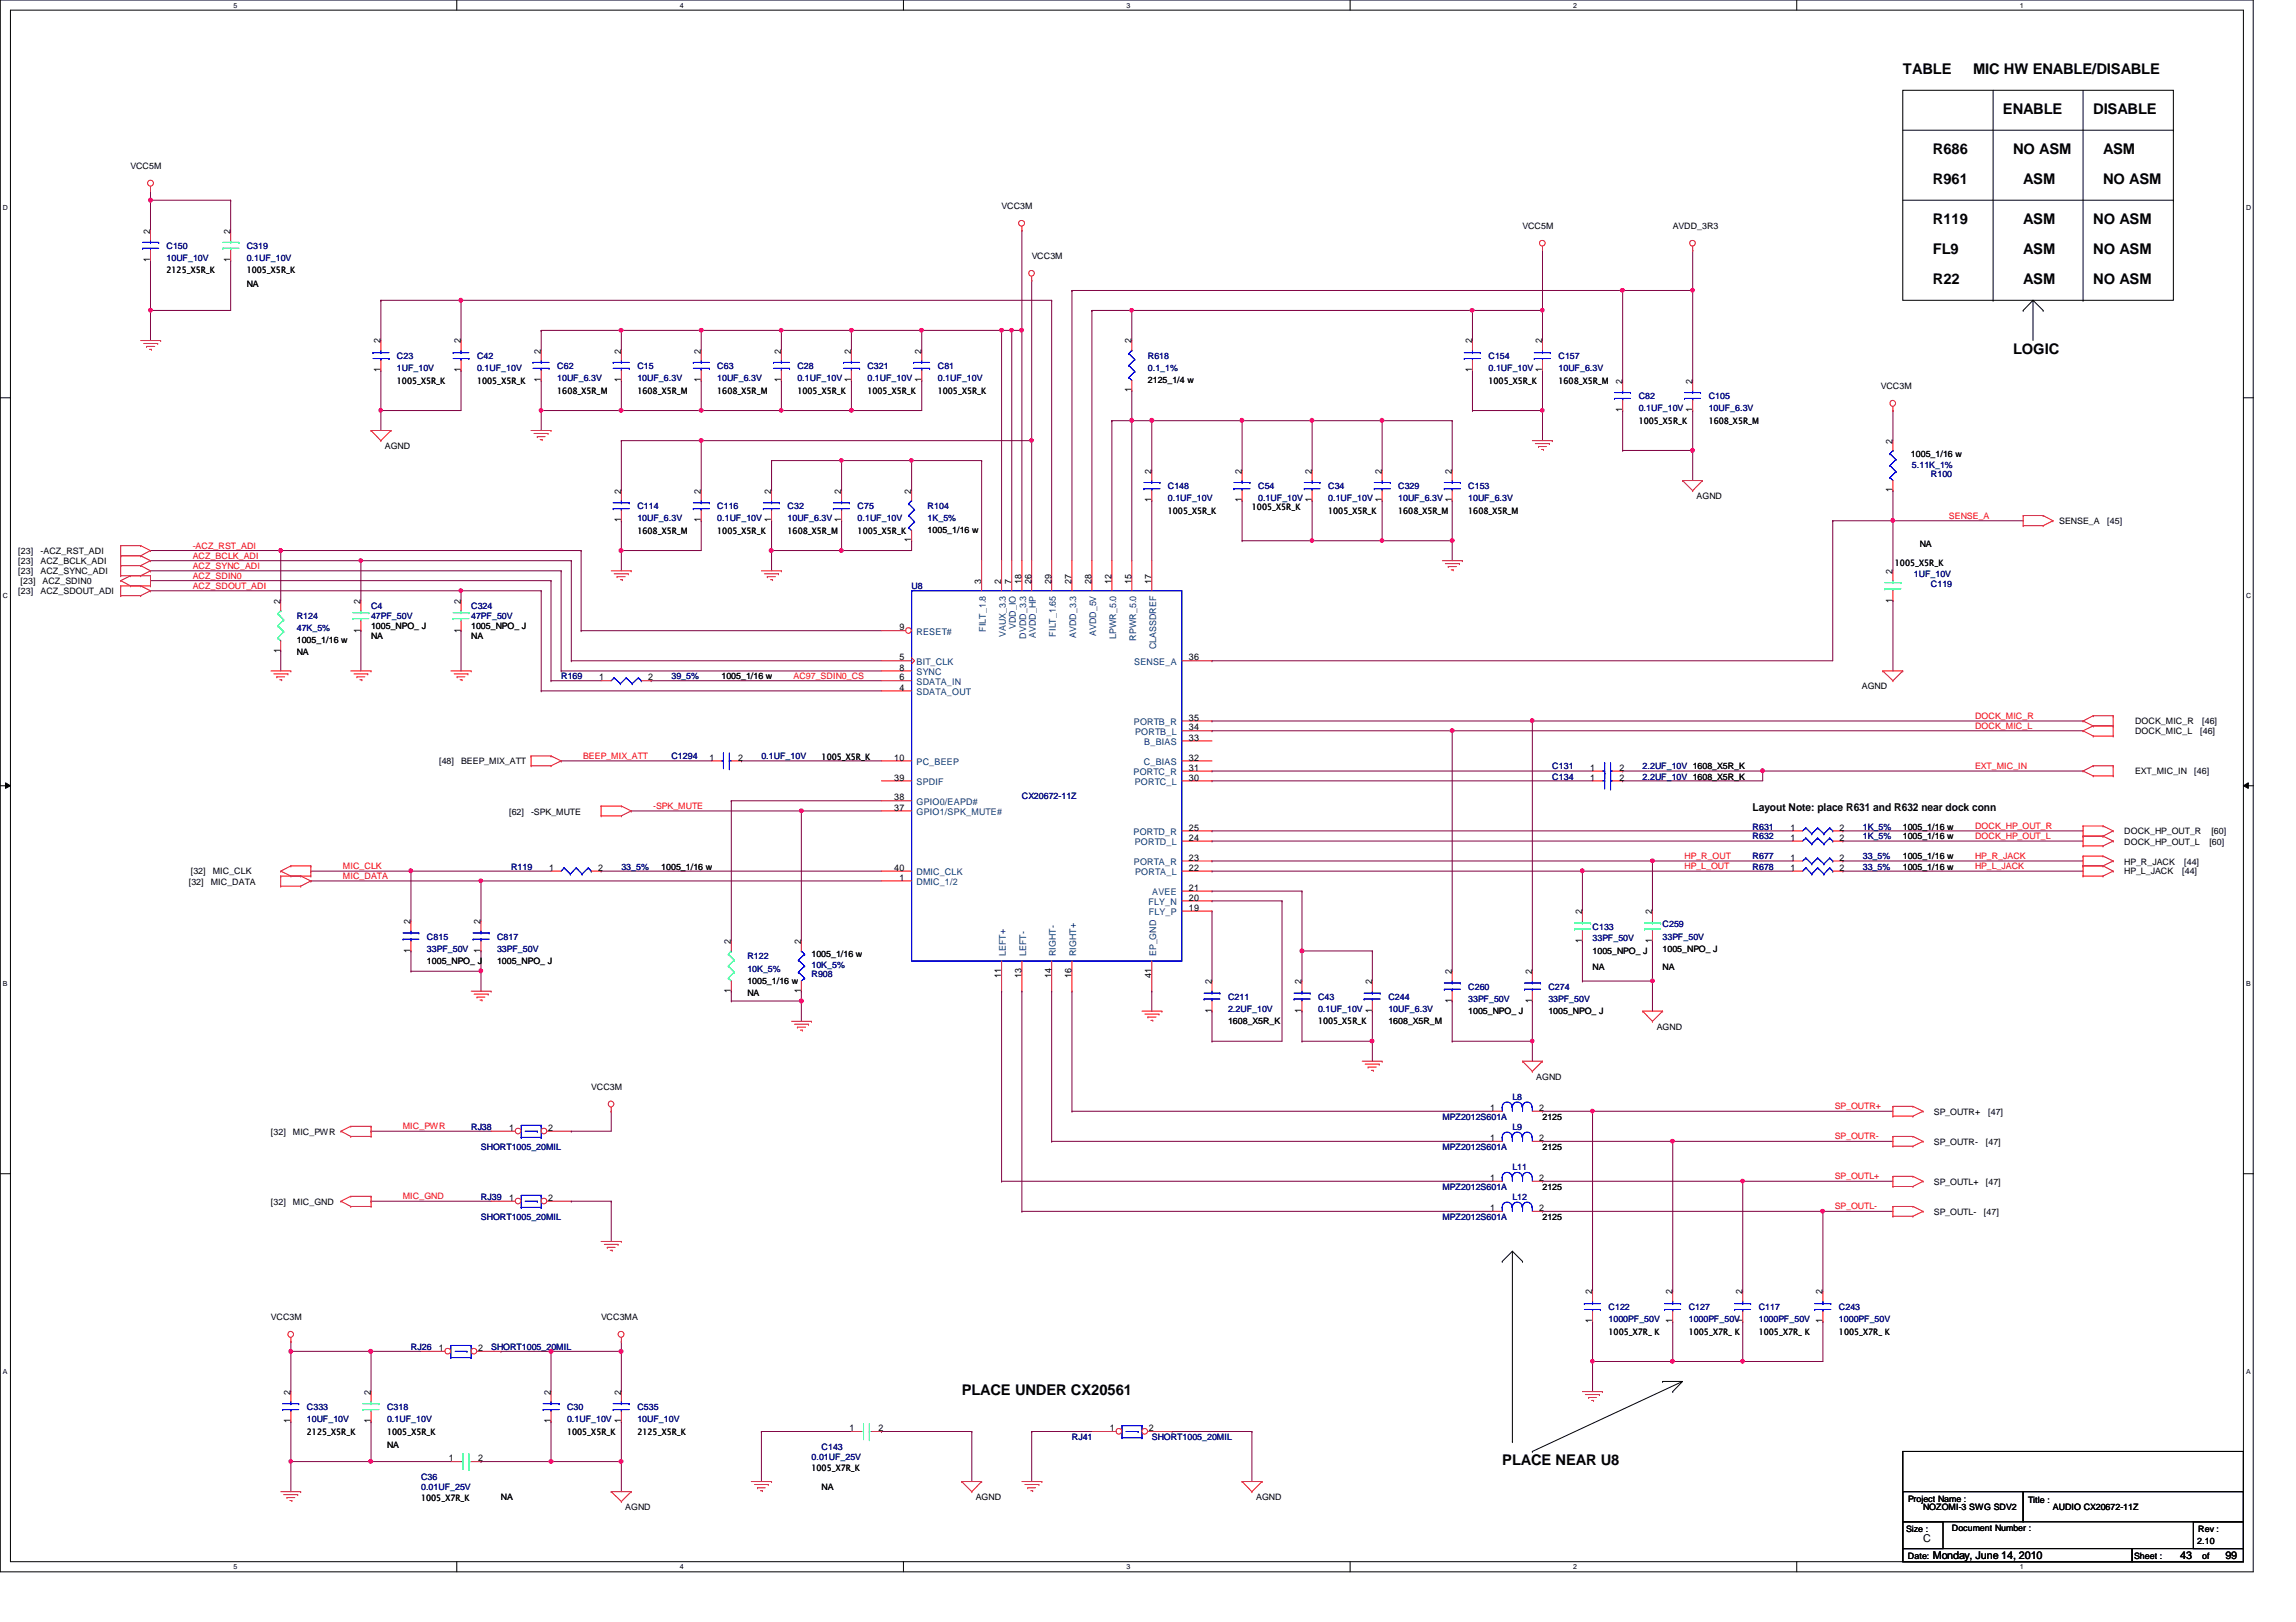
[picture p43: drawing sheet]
<svg xmlns="http://www.w3.org/2000/svg" width="297mm" height="210mm" viewBox="0 0 297 210" stroke-linecap="round" stroke-linejoin="round" font-family="sans-serif">
<defs><g id="words">
<g font-size="1.9">
<text x="246.2" y="9.6">TABLE</text>
<text x="255.3" y="9.6">MIC HW ENABLE/DISABLE</text>
<text x="259.1" y="14.7">ENABLE</text>
<text x="270.8" y="14.7">DISABLE</text>
<text x="250.1" y="23.8">R961</text>
<text x="250.1" y="19.9">R686</text>
<text x="260.4" y="19.9">NO ASM</text>
<text x="261.7" y="23.8">ASM</text>
<text x="272.1" y="19.9">ASM</text>
<text x="272.1" y="23.8">NO ASM</text>
<text x="250.1" y="29">R119</text>
<text x="261.7" y="29">ASM</text>
<text x="270.8" y="29">NO ASM</text>
<text x="250.1" y="32.9">FL9</text>
<text x="261.7" y="32.9">ASM</text>
<text x="270.8" y="32.9">NO ASM</text>
<text x="250.1" y="36.8">R22</text>
<text x="261.7" y="36.8">ASM</text>
<text x="270.8" y="36.8">NO ASM</text>
<text x="260.4" y="45.8">LOGIC</text>
<text x="124.4" y="180.6">PLACE UNDER CX20561</text>
<text x="194.3" y="189.6">PLACE NEAR U8</text>
</g>
<g font-size="1.4">
<text x="226.7" y="104.9">Layout Note: place R631 and R632 near dock conn</text>
<text x="248.8" y="199.5">C</text>
<text x="250.1" y="201.7">Monday, June 14, 2010</text>
<text x="282.1" y="201.7">43</text>
<text x="287.9" y="201.7">99</text>
</g>
<g font-size="1.2">
<text x="19.4" y="33.9" transform="rotate(-90 19.4 33.9)">1</text>
<text x="19.4" y="30.2" transform="rotate(-90 19.4 30.2)">2</text>
<text x="29.8" y="33.9" transform="rotate(-90 29.8 33.9)">1</text>
<text x="29.8" y="30.2" transform="rotate(-90 29.8 30.2)">2</text>
<text x="49.2" y="44.4" transform="rotate(-90 49.2 44.4)">2</text>
<text x="59.6" y="44.4" transform="rotate(-90 59.6 44.4)">2</text>
<text x="70" y="45.8" transform="rotate(-90 70 45.8)">2</text>
<text x="80.3" y="45.8" transform="rotate(-90 80.3 45.8)">2</text>
<text x="90.7" y="45.8" transform="rotate(-90 90.7 45.8)">2</text>
<text x="101" y="45.8" transform="rotate(-90 101 45.8)">2</text>
<text x="110.1" y="45.8" transform="rotate(-90 110.1 45.8)">2</text>
<text x="119.2" y="45.8" transform="rotate(-90 119.2 45.8)">2</text>
<text x="146.4" y="44.4" transform="rotate(-90 146.4 44.4)">2</text>
<text x="190.5" y="44.4" transform="rotate(-90 190.5 44.4)">2</text>
<text x="199.5" y="44.4" transform="rotate(-90 199.5 44.4)">2</text>
<text x="49.2" y="48.2" transform="rotate(-90 49.2 48.2)">1</text>
<text x="59.6" y="48.2" transform="rotate(-90 59.6 48.2)">1</text>
<text x="70" y="49.5" transform="rotate(-90 70 49.5)">1</text>
<text x="80.3" y="49.5" transform="rotate(-90 80.3 49.5)">1</text>
<text x="90.7" y="49.5" transform="rotate(-90 90.7 49.5)">1</text>
<text x="101" y="49.5" transform="rotate(-90 101 49.5)">1</text>
<text x="110.1" y="49.5" transform="rotate(-90 110.1 49.5)">1</text>
<text x="119.2" y="49.5" transform="rotate(-90 119.2 49.5)">1</text>
<text x="146.4" y="50.8" transform="rotate(-90 146.4 50.8)">1</text>
<text x="190.5" y="48.2" transform="rotate(-90 190.5 48.2)">1</text>
<text x="199.5" y="48.2" transform="rotate(-90 199.5 48.2)">1</text>
<text x="209.9" y="53.3" transform="rotate(-90 209.9 53.3)">1</text>
<text x="209.9" y="49.7" transform="rotate(-90 209.9 49.7)">2</text>
<text x="218.9" y="53.3" transform="rotate(-90 218.9 53.3)">1</text>
<text x="218.9" y="49.7" transform="rotate(-90 218.9 49.7)">2</text>
<text x="244.9" y="57.4" transform="rotate(-90 244.9 57.4)">2</text>
<text x="80.3" y="63.9" transform="rotate(-90 80.3 63.9)">2</text>
<text x="90.7" y="63.9" transform="rotate(-90 90.7 63.9)">2</text>
<text x="99.8" y="63.9" transform="rotate(-90 99.8 63.9)">2</text>
<text x="108.8" y="63.9" transform="rotate(-90 108.8 63.9)">2</text>
<text x="117.9" y="63.9" transform="rotate(-90 117.9 63.9)">2</text>
<text x="149" y="65" transform="rotate(-90 149 65)">1</text>
<text x="149" y="61.3" transform="rotate(-90 149 61.3)">2</text>
<text x="160.7" y="65" transform="rotate(-90 160.7 65)">1</text>
<text x="160.7" y="61.3" transform="rotate(-90 160.7 61.3)">2</text>
<text x="169.7" y="65" transform="rotate(-90 169.7 65)">1</text>
<text x="169.7" y="61.3" transform="rotate(-90 169.7 61.3)">2</text>
<text x="178.8" y="65" transform="rotate(-90 178.8 65)">1</text>
<text x="178.8" y="61.3" transform="rotate(-90 178.8 61.3)">2</text>
<text x="187.8" y="65" transform="rotate(-90 187.8 65)">1</text>
<text x="187.8" y="61.3" transform="rotate(-90 187.8 61.3)">2</text>
<text x="244.9" y="63.7" transform="rotate(-90 244.9 63.7)">1</text>
<text x="80.3" y="67.6" transform="rotate(-90 80.3 67.6)">1</text>
<text x="90.7" y="67.6" transform="rotate(-90 90.7 67.6)">1</text>
<text x="99.8" y="67.6" transform="rotate(-90 99.8 67.6)">1</text>
<text x="108.8" y="67.6" transform="rotate(-90 108.8 67.6)">1</text>
<text x="117.9" y="70.2" transform="rotate(-90 117.9 70.2)">1</text>
<text x="127" y="75.6" transform="rotate(-90 127 75.6)">3</text>
<text x="129.5" y="75.6" transform="rotate(-90 129.5 75.6)">2</text>
<text x="130.8" y="75.6" transform="rotate(-90 130.8 75.6)">7</text>
<text x="132.2" y="75.6" transform="rotate(-90 132.2 75.6)">18</text>
<text x="133.4" y="75.6" transform="rotate(-90 133.4 75.6)">26</text>
<text x="136" y="75.6" transform="rotate(-90 136 75.6)">29</text>
<text x="138.6" y="75.6" transform="rotate(-90 138.6 75.6)">27</text>
<text x="141.2" y="75.6" transform="rotate(-90 141.2 75.6)">28</text>
<text x="143.8" y="75.6" transform="rotate(-90 143.8 75.6)">12</text>
<text x="146.4" y="75.6" transform="rotate(-90 146.4 75.6)">15</text>
<text x="149" y="75.6" transform="rotate(-90 149 75.6)">17</text>
<text x="244.9" y="78" transform="rotate(-90 244.9 78)">1</text>
<text x="244.9" y="74.3" transform="rotate(-90 244.9 74.3)">2</text>
<text x="36.3" y="78.1" transform="rotate(-90 36.3 78.1)">2</text>
<text x="46.6" y="81.9" transform="rotate(-90 46.6 81.9)">1</text>
<text x="46.6" y="78.1" transform="rotate(-90 46.6 78.1)">2</text>
<text x="59.6" y="81.9" transform="rotate(-90 59.6 81.9)">1</text>
<text x="59.6" y="78.1" transform="rotate(-90 59.6 78.1)">2</text>
<text x="116.4" y="81.6">9</text>
<text x="36.3" y="84.5" transform="rotate(-90 36.3 84.5)">1</text>
<text x="77.5" y="88.1">1</text>
<text x="83.9" y="88.1">2</text>
<text x="116.4" y="89.4">4</text>
<text x="116.4" y="85.5">5</text>
<text x="116.4" y="88.1">6</text>
<text x="116.4" y="86.8">8</text>
<text x="153.8" y="85.5">36</text>
<text x="153.8" y="95.8">33</text>
<text x="153.8" y="94.5">34</text>
<text x="153.8" y="93.3">35</text>
<text x="91.8" y="98.4">1</text>
<text x="95.5" y="98.4">2</text>
<text x="115.7" y="98.4">10</text>
<text x="115.7" y="101">39</text>
<text x="153.8" y="101">30</text>
<text x="153.8" y="99.7">31</text>
<text x="153.8" y="98.4">32</text>
<text x="205.7" y="99.7">1</text>
<text x="205.7" y="101">1</text>
<text x="209.5" y="99.7">2</text>
<text x="209.5" y="101">2</text>
<text x="115.7" y="104.9">37</text>
<text x="115.7" y="103.6">38</text>
<text x="153.8" y="107.5">25</text>
<text x="231.6" y="107.5">1</text>
<text x="238" y="107.5">2</text>
<text x="71" y="112.7">1</text>
<text x="77.4" y="112.7">2</text>
<text x="115.7" y="112.7">40</text>
<text x="116.4" y="114">1</text>
<text x="153.8" y="112.7">22</text>
<text x="153.8" y="111.4">23</text>
<text x="153.8" y="108.8">24</text>
<text x="231.6" y="108.8">1</text>
<text x="231.6" y="112.7">1</text>
<text x="231.6" y="111.4">1</text>
<text x="238" y="108.8">2</text>
<text x="238" y="112.7">2</text>
<text x="238" y="111.4">2</text>
<text x="53.1" y="119.6" transform="rotate(-90 53.1 119.6)">2</text>
<text x="62.2" y="119.6" transform="rotate(-90 62.2 119.6)">2</text>
<text x="153.8" y="117.9">19</text>
<text x="153.8" y="116.5">20</text>
<text x="153.8" y="115.3">21</text>
<text x="204.7" y="118.3" transform="rotate(-90 204.7 118.3)">2</text>
<text x="213.7" y="118.3" transform="rotate(-90 213.7 118.3)">2</text>
<text x="53.1" y="123.3" transform="rotate(-90 53.1 123.3)">1</text>
<text x="62.2" y="123.3" transform="rotate(-90 62.2 123.3)">1</text>
<text x="94.6" y="122.2" transform="rotate(-90 94.6 122.2)">2</text>
<text x="103.6" y="122.2" transform="rotate(-90 103.6 122.2)">2</text>
<text x="204.7" y="122" transform="rotate(-90 204.7 122)">1</text>
<text x="213.7" y="122" transform="rotate(-90 213.7 122)">1</text>
<text x="94.6" y="128.5" transform="rotate(-90 94.6 128.5)">1</text>
<text x="103.6" y="128.5" transform="rotate(-90 103.6 128.5)">1</text>
<text x="129.5" y="126.5" transform="rotate(-90 129.5 126.5)">11</text>
<text x="132.2" y="126.5" transform="rotate(-90 132.2 126.5)">13</text>
<text x="136" y="126.5" transform="rotate(-90 136 126.5)">14</text>
<text x="138.6" y="126.5" transform="rotate(-90 138.6 126.5)">16</text>
<text x="149" y="126.5" transform="rotate(-90 149 126.5)">41</text>
<text x="156.8" y="131.1" transform="rotate(-90 156.8 131.1)">1</text>
<text x="156.8" y="127.4" transform="rotate(-90 156.8 127.4)">2</text>
<text x="168.4" y="131.1" transform="rotate(-90 168.4 131.1)">1</text>
<text x="168.4" y="127.4" transform="rotate(-90 168.4 127.4)">2</text>
<text x="177.5" y="131.1" transform="rotate(-90 177.5 131.1)">1</text>
<text x="177.5" y="127.4" transform="rotate(-90 177.5 127.4)">2</text>
<text x="187.8" y="129.8" transform="rotate(-90 187.8 129.8)">1</text>
<text x="187.8" y="126.1" transform="rotate(-90 187.8 126.1)">2</text>
<text x="198.2" y="129.8" transform="rotate(-90 198.2 129.8)">1</text>
<text x="198.2" y="126.1" transform="rotate(-90 198.2 126.1)">2</text>
<text x="192.8" y="143.8">1</text>
<text x="199.1" y="143.8">2</text>
<text x="65.9" y="146.3">1</text>
<text x="70.9" y="146.3">2</text>
<text x="192.8" y="147.7">1</text>
<text x="199.1" y="147.7">2</text>
<text x="65.9" y="155.4">1</text>
<text x="70.9" y="155.4">2</text>
<text x="192.8" y="152.8">1</text>
<text x="199.1" y="152.8">2</text>
<text x="192.8" y="156.7">1</text>
<text x="199.1" y="156.7">2</text>
<text x="206" y="167.5" transform="rotate(-90 206 167.5)">2</text>
<text x="216.4" y="167.5" transform="rotate(-90 216.4 167.5)">2</text>
<text x="225.4" y="167.5" transform="rotate(-90 225.4 167.5)">2</text>
<text x="235.8" y="167.5" transform="rotate(-90 235.8 167.5)">2</text>
<text x="206" y="171.2" transform="rotate(-90 206 171.2)">1</text>
<text x="216.4" y="171.2" transform="rotate(-90 216.4 171.2)">1</text>
<text x="225.4" y="171.2" transform="rotate(-90 225.4 171.2)">1</text>
<text x="235.8" y="171.2" transform="rotate(-90 235.8 171.2)">1</text>
<text x="56.8" y="174.8">1</text>
<text x="61.8" y="174.8">2</text>
<text x="37.6" y="184.2" transform="rotate(-90 37.6 184.2)">1</text>
<text x="37.6" y="180.5" transform="rotate(-90 37.6 180.5)">2</text>
<text x="48" y="184.2" transform="rotate(-90 48 184.2)">1</text>
<text x="48" y="180.5" transform="rotate(-90 48 180.5)">2</text>
<text x="71.2" y="184.2" transform="rotate(-90 71.2 184.2)">1</text>
<text x="71.2" y="180.5" transform="rotate(-90 71.2 180.5)">2</text>
<text x="80.3" y="184.2" transform="rotate(-90 80.3 184.2)">1</text>
<text x="80.3" y="180.5" transform="rotate(-90 80.3 180.5)">2</text>
<text x="109.9" y="185.2">1</text>
<text x="113.7" y="185.2">2</text>
<text x="143.6" y="185.2">1</text>
<text x="148.6" y="185.2">2</text>
<text x="58.1" y="189.1">1</text>
<text x="61.8" y="189.1">2</text>
</g>
<g font-size="1.2" fill="#004080">
<text x="118.6" y="82.2">RESET#</text>
<text x="127.5" y="81.7" transform="rotate(-90 127.5 81.7)">FILT_1.8</text>
<text x="130.1" y="82.5" transform="rotate(-90 130.1 82.5)">VAUX_3.3</text>
<text x="131.4" y="81.4" transform="rotate(-90 131.4 81.4)">VDD_IO</text>
<text x="132.8" y="82.6" transform="rotate(-90 132.8 82.6)">DVDD_3.3</text>
<text x="134" y="82.5" transform="rotate(-90 134 82.5)">AVDD_HP</text>
<text x="136.6" y="82.4" transform="rotate(-90 136.6 82.4)">FILT_1.65</text>
<text x="139.2" y="82.5" transform="rotate(-90 139.2 82.5)">AVDD_3.3</text>
<text x="141.8" y="82.3" transform="rotate(-90 141.8 82.3)">AVDD_5V</text>
<text x="144.4" y="82.7" transform="rotate(-90 144.4 82.7)">LPWR_5.0</text>
<text x="147" y="82.9" transform="rotate(-90 147 82.9)">RPWR_5.0</text>
<text x="118.6" y="90">SDATA_OUT</text>
<text x="118.6" y="86.1">BIT_CLK</text>
<text x="118.6" y="88.6">SDATA_IN</text>
<text x="118.6" y="87.4">SYNC</text>
<text x="146.7" y="86.1">SENSE_A</text>
<text x="149.6" y="84" transform="rotate(-90 149.6 84)">CLASSDREF</text>
<text x="146.7" y="93.9">PORTB_R</text>
<text x="146.9" y="95.1">PORTB_L</text>
<text x="118.6" y="99">PC_BEEP</text>
<text x="118.6" y="101.6">SPDIF</text>
<text x="146.6" y="100.3">PORTC_R</text>
<text x="146.8" y="101.6">PORTC_L</text>
<text x="148" y="99">C_BIAS</text>
<text x="148" y="96.4">B_BIAS</text>
<text x="118.6" y="105.5">GPIO1/SPK_MUTE#</text>
<text x="118.6" y="104.2">GPIO0/EAPD#</text>
<text x="118.6" y="113.3">DMIC_CLK</text>
<text x="146.6" y="108.1">PORTD_R</text>
<text x="146.7" y="112">PORTA_R</text>
<text x="146.8" y="109.4">PORTD_L</text>
<text x="146.9" y="113.3">PORTA_L</text>
<text x="118.6" y="114.6">DMIC_1/2</text>
<text x="148.6" y="117.1">FLY_N</text>
<text x="148.6" y="118.4">FLY_P</text>
<text x="149.1" y="115.9">AVEE</text>
<text x="130.1" y="123.7" transform="rotate(-90 130.1 123.7)">LEFT+</text>
<text x="132.8" y="123.7" transform="rotate(-90 132.8 123.7)">LEFT-</text>
<text x="136.6" y="123.7" transform="rotate(-90 136.6 123.7)">RIGHT-</text>
<text x="139.2" y="123.7" transform="rotate(-90 139.2 123.7)">RIGHT+</text>
<text x="149.6" y="123.7" transform="rotate(-90 149.6 123.7)">EP_GND</text>
</g>
<g font-size="1.1">
<text x="16.9" y="21.8">VCC5M</text>
<text x="129.6" y="27">VCC3M</text>
<text x="197" y="29.6">VCC5M</text>
<text x="216.4" y="29.6">AVDD_3R3</text>
<text x="21.5" y="35.4">2125_X5R_K</text>
<text x="31.9" y="35.4">1005_X5R_K</text>
<text x="133.5" y="33.5">VCC3M</text>
<text x="31.9" y="37.1">NA</text>
<text x="51.3" y="49.7">1005_X5R_K</text>
<text x="61.7" y="49.7">1005_X5R_K</text>
<text x="72.1" y="50.9">1608_X5R_M</text>
<text x="82.5" y="50.9">1608_X5R_M</text>
<text x="92.8" y="50.9">1608_X5R_M</text>
<text x="103.2" y="50.9">1005_X5R_K</text>
<text x="112.2" y="50.9">1005_X5R_K</text>
<text x="121.3" y="50.9">1005_X5R_K</text>
<text x="148.5" y="49.6">2125_1/4 w</text>
<text x="192.6" y="49.7">1005_X5R_K</text>
<text x="201.6" y="49.7">1608_X5R_M</text>
<text x="243.3" y="50.3">VCC3M</text>
<text x="49.8" y="58.1">AGND</text>
<text x="212" y="54.8">1005_X5R_K</text>
<text x="221.1" y="54.8">1608_X5R_M</text>
<text x="247.2" y="59.1">1005_1/16 w</text>
<text x="162" y="66">1005_X5R_K</text>
<text x="219.5" y="64.6">AGND</text>
<text x="2.4" y="71.7">[23]</text>
<text x="5.2" y="71.7">-ACZ_RST_ADI</text>
<text x="82.5" y="69.1">1608_X5R_M</text>
<text x="92.8" y="69.1">1005_X5R_K</text>
<text x="101.9" y="69.1">1608_X5R_M</text>
<text x="111" y="69.1">1005_X5R_K</text>
<text x="120" y="69">1005_1/16 w</text>
<text x="151.1" y="66.5">1005_X5R_K</text>
<text x="171.8" y="66.5">1005_X5R_K</text>
<text x="180.9" y="66.5">1608_X5R_M</text>
<text x="189.9" y="66.5">1608_X5R_M</text>
<text x="248.4" y="70.8">NA</text>
<text x="266.4" y="67.8">SENSE_A</text>
<text x="272.6" y="67.8">[45]</text>
<text x="2.4" y="73">[23]</text>
<text x="2.4" y="74.3">[23]</text>
<text x="2.4" y="76.9">[23]</text>
<text x="2.7" y="75.6">[23]</text>
<text x="5.2" y="73">ACZ_BCLK_ADI</text>
<text x="5.2" y="74.3">ACZ_SYNC_ADI</text>
<text x="5.2" y="76.9">ACZ_SDOUT_ADI</text>
<text x="5.5" y="75.6">ACZ_SDIN0</text>
<text x="245.1" y="73.2">1005_X5R_K</text>
<text x="38.4" y="83.2">1005_1/16 w</text>
<text x="48" y="81.4">1005_NPO_ J</text>
<text x="48" y="82.7">NA</text>
<text x="61" y="81.4">1005_NPO_ J</text>
<text x="61" y="82.7">NA</text>
<text x="38.4" y="84.8">NA</text>
<text x="93.3" y="87.9">1005_1/16 w</text>
<text x="240.9" y="89.2">AGND</text>
<text x="276.2" y="93.7">DOCK_MIC_R</text>
<text x="276.2" y="95">DOCK_MIC_L</text>
<text x="284.6" y="95">[46]</text>
<text x="284.9" y="93.7">[46]</text>
<text x="56.8" y="98.9">[48]</text>
<text x="59.6" y="98.9">BEEP_MIX_ATT</text>
<text x="106.3" y="98.3">1005_X5R_K</text>
<text x="276.2" y="100.2">EXT_MIC_IN</text>
<text x="283.9" y="100.2">[46]</text>
<text x="65.9" y="105.4">[62]</text>
<text x="68.7" y="105.4">-SPK_MUTE</text>
<text x="246.2" y="107.4">1005_1/16 w</text>
<text x="274.8" y="108">DOCK_HP_OUT_R</text>
<text x="286.1" y="108">[60]</text>
<text x="24.7" y="113.2">[32]</text>
<text x="27.5" y="113.2">MIC_CLK</text>
<text x="85.6" y="112.5">1005_1/16 w</text>
<text x="246.2" y="108.6">1005_1/16 w</text>
<text x="246.2" y="112.5">1005_1/16 w</text>
<text x="246.2" y="111.2">1005_1/16 w</text>
<text x="274.8" y="111.9">HP_R_JACK</text>
<text x="274.8" y="113.2">HP_L_JACK</text>
<text x="274.8" y="109.3">DOCK_HP_OUT_L</text>
<text x="282.3" y="113.2">[44]</text>
<text x="282.6" y="111.9">[44]</text>
<text x="285.8" y="109.3">[60]</text>
<text x="24.4" y="114.5">[32]</text>
<text x="27.3" y="114.5">MIC_DATA</text>
<text x="55.2" y="124.7">1005_NPO_ J</text>
<text x="64.3" y="124.7">1005_NPO_ J</text>
<text x="105" y="123.9">1005_1/16 w</text>
<text x="206" y="123.4">1005_NPO_ J</text>
<text x="206" y="125.5">NA</text>
<text x="215.1" y="123.1">1005_NPO_ J</text>
<text x="215.1" y="125.5">NA</text>
<text x="96.7" y="127.3">1005_1/16 w</text>
<text x="96.7" y="128.9">NA</text>
<text x="189.9" y="131.2">1005_NPO_ J</text>
<text x="200.3" y="131.2">1005_NPO_ J</text>
<text x="158.9" y="132.5">1608_X5R_K</text>
<text x="170.5" y="132.5">1005_X5R_K</text>
<text x="179.6" y="132.5">1608_X5R_M</text>
<text x="214.3" y="133.3">AGND</text>
<text x="76.5" y="141">VCC3M</text>
<text x="198.8" y="139.7">AGND</text>
<text x="35" y="146.9">[32]</text>
<text x="37.9" y="146.9">MIC_PWR</text>
<text x="199.6" y="148.8">2125</text>
<text x="199.6" y="144.9">2125</text>
<text x="250.2" y="144.3">SP_OUTR+</text>
<text x="250.2" y="148.2">SP_OUTR-</text>
<text x="256.9" y="148.2">[47]</text>
<text x="257.2" y="144.3">[47]</text>
<text x="35" y="155.9">[32]</text>
<text x="37.9" y="155.9">MIC_GND</text>
<text x="199.6" y="154">2125</text>
<text x="250.2" y="153.3">SP_OUTL+</text>
<text x="256.9" y="153.3">[47]</text>
<text x="199.6" y="157.9">2125</text>
<text x="250.2" y="157.2">SP_OUTL-</text>
<text x="256.7" y="157.2">[47]</text>
<text x="35" y="170.8">VCC3M</text>
<text x="77.8" y="170.8">VCC3MA</text>
<text x="208.1" y="172.7">1005_X7R_ K</text>
<text x="218.5" y="172.7">1005_X7R_ K</text>
<text x="227.5" y="172.7">1005_X7R_ K</text>
<text x="237.9" y="172.7">1005_X7R_ K</text>
<text x="39.7" y="185.7">2125_X5R_K</text>
<text x="50.1" y="185.7">1005_X5R_K</text>
<text x="73.4" y="185.7">1005_X5R_K</text>
<text x="82.5" y="185.7">2125_X5R_K</text>
<text x="50.1" y="187.4">NA</text>
<text x="105" y="190.3">1005_X7R_K</text>
<text x="54.5" y="194.2">1005_X7R_K</text>
<text x="64.8" y="194.1">NA</text>
<text x="80.9" y="195.4">AGND</text>
<text x="106.3" y="192.8">NA</text>
<text x="126.2" y="194.1">AGND</text>
<text x="162.5" y="194.1">AGND</text>
<text x="246.8" y="194.4">Project Name :</text>
<text x="248.8" y="195.4">NOZOMI-3 SWG SDV2</text>
<text x="262.4" y="194.5">Title :</text>
<text x="265.6" y="195.4">AUDIO CX20672-11Z</text>
<text x="246.6" y="198.3">Size :</text>
<text x="246.8" y="201.8">Date:</text>
<text x="252.5" y="198.2">Document Number :</text>
<text x="276.1" y="201.8">Sheet :</text>
<text x="284.3" y="199.8">2.10</text>
<text x="284.4" y="198.3">Rev :</text>
<text x="284.9" y="201.8">of</text>
</g>
<g font-size="1.1" fill="#000080">
<text x="21.5" y="32.2">C150</text>
<text x="21.5" y="33.8">10UF_10V</text>
<text x="31.9" y="32.2">C319</text>
<text x="31.9" y="33.8">0.1UF_10V</text>
<text x="51.3" y="46.4">C23</text>
<text x="61.7" y="46.4">C42</text>
<text x="72.1" y="47.8">C62</text>
<text x="82.5" y="47.8">C15</text>
<text x="92.8" y="47.8">C63</text>
<text x="103.2" y="47.8">C28</text>
<text x="112.2" y="47.8">C321</text>
<text x="121.3" y="47.8">C81</text>
<text x="148.5" y="46.4">R618</text>
<text x="192.6" y="46.4">C154</text>
<text x="201.6" y="46.4">C157</text>
<text x="51.3" y="48">1UF_10V</text>
<text x="61.7" y="48">0.1UF_10V</text>
<text x="72.1" y="49.3">10UF_6.3V</text>
<text x="82.5" y="49.3">10UF_6.3V</text>
<text x="92.8" y="49.3">10UF_6.3V</text>
<text x="103.2" y="49.3">0.1UF_10V</text>
<text x="112.2" y="49.3">0.1UF_10V</text>
<text x="121.3" y="49.3">0.1UF_10V</text>
<text x="148.5" y="48">0.1_1%</text>
<text x="192.6" y="48">0.1UF_10V</text>
<text x="201.6" y="48">10UF_6.3V</text>
<text x="212" y="51.6">C82</text>
<text x="212" y="53.2">0.1UF_10V</text>
<text x="221.1" y="51.6">C105</text>
<text x="221.1" y="53.2">10UF_6.3V</text>
<text x="82.5" y="65.9">C114</text>
<text x="92.8" y="65.9">C116</text>
<text x="101.9" y="65.9">C32</text>
<text x="111" y="65.9">C75</text>
<text x="120" y="65.9">R104</text>
<text x="151.1" y="63.3">C148</text>
<text x="151.1" y="64.9">0.1UF_10V</text>
<text x="162.8" y="63.3">C54</text>
<text x="162.8" y="64.9">0.1UF_10V</text>
<text x="171.8" y="63.3">C34</text>
<text x="171.8" y="64.9">0.1UF_10V</text>
<text x="180.9" y="63.3">C329</text>
<text x="180.9" y="64.9">10UF_6.3V</text>
<text x="189.9" y="63.3">C153</text>
<text x="189.9" y="64.9">10UF_6.3V</text>
<text x="247.4" y="60.6">5.11K_1%</text>
<text x="249.8" y="61.7">R100</text>
<text x="82.5" y="67.4">10UF_6.3V</text>
<text x="92.8" y="67.4">0.1UF_10V</text>
<text x="101.9" y="67.4">10UF_6.3V</text>
<text x="111" y="67.4">0.1UF_10V</text>
<text x="120" y="67.4">1K_5%</text>
<text x="117.9" y="76.2">U8</text>
<text x="247.6" y="74.7">1UF_10V</text>
<text x="249.8" y="76">C119</text>
<text x="38.4" y="80.1">R124</text>
<text x="38.4" y="81.7">47K_5%</text>
<text x="48" y="78.8">C4</text>
<text x="48" y="80.1">47PF_50V</text>
<text x="61" y="78.8">C324</text>
<text x="61" y="80.1">47PF_50V</text>
<text x="72.6" y="87.9">R169</text>
<text x="86.9" y="87.9">39_5%</text>
<text x="86.9" y="98.3">C1294</text>
<text x="98.5" y="98.3">0.1UF_10V</text>
<text x="200.8" y="99.6">C131</text>
<text x="200.8" y="100.9">C134</text>
<text x="212.5" y="99.6">2.2UF_10V 1608_X5R_K</text>
<text x="212.5" y="100.9">2.2UF_10V 1608_X5R_K</text>
<text x="132.2" y="103.5">CX20672-11Z</text>
<text x="226.7" y="107.4">R631</text>
<text x="241" y="107.4">1K_5%</text>
<text x="66.1" y="112.5">R119</text>
<text x="80.4" y="112.5">33_5%</text>
<text x="226.7" y="108.6">R632</text>
<text x="226.7" y="112.5">R678</text>
<text x="226.7" y="111.2">R677</text>
<text x="241" y="108.6">1K_5%</text>
<text x="241" y="112.5">33_5%</text>
<text x="241" y="111.2">33_5%</text>
<text x="55.2" y="121.6">C815</text>
<text x="55.2" y="123.1">33PF_50V</text>
<text x="64.3" y="121.6">C817</text>
<text x="64.3" y="123.1">33PF_50V</text>
<text x="96.7" y="124.2">R122</text>
<text x="96.7" y="125.7">10K_5%</text>
<text x="105" y="125.2">10K_5%</text>
<text x="206" y="120.3">C133</text>
<text x="206" y="121.8">33PF_50V</text>
<text x="215.1" y="120">C259</text>
<text x="215.1" y="121.6">33PF_50V</text>
<text x="105" y="126.5">R908</text>
<text x="158.9" y="129.4">C211</text>
<text x="158.9" y="130.9">2.2UF_10V</text>
<text x="170.5" y="129.4">C43</text>
<text x="170.5" y="130.9">0.1UF_10V</text>
<text x="179.6" y="129.4">C244</text>
<text x="179.6" y="130.9">10UF_6.3V</text>
<text x="189.9" y="128.1">C260</text>
<text x="189.9" y="129.6">33PF_50V</text>
<text x="200.3" y="128.1">C274</text>
<text x="200.3" y="129.6">33PF_50V</text>
<text x="195.7" y="142.3">L8</text>
<text x="61" y="146.2">RJ38</text>
<text x="62.2" y="148.8">SHORT1005_20MIL</text>
<text x="186.6" y="148.8">MPZ2012S601A</text>
<text x="186.6" y="144.9">MPZ2012S601A</text>
<text x="195.7" y="146.2">L9</text>
<text x="62.2" y="155.3">RJ39</text>
<text x="186.6" y="154">MPZ2012S601A</text>
<text x="195.7" y="151.4">L11</text>
<text x="195.7" y="155.3">L12</text>
<text x="62.2" y="157.9">SHORT1005_20MIL</text>
<text x="186.6" y="157.9">MPZ2012S601A</text>
<text x="208.1" y="169.5">C122</text>
<text x="208.1" y="171.1">1000PF_50V</text>
<text x="218.5" y="169.5">C127</text>
<text x="218.5" y="171.1">1000PF_50V</text>
<text x="227.5" y="169.5">C117</text>
<text x="227.5" y="171.1">1000PF_50V</text>
<text x="237.9" y="169.5">C243</text>
<text x="237.9" y="171.1">1000PF_50V</text>
<text x="53.2" y="174.7">RJ26</text>
<text x="63.5" y="174.7">SHORT1005_20MIL</text>
<text x="39.7" y="182.5">C333</text>
<text x="39.7" y="184">10UF_10V</text>
<text x="50.1" y="182.5">C318</text>
<text x="50.1" y="184">0.1UF_10V</text>
<text x="73.4" y="182.5">C30</text>
<text x="73.4" y="184">0.1UF_10V</text>
<text x="82.5" y="182.5">C535</text>
<text x="82.5" y="184">10UF_10V</text>
<text x="54.5" y="191.6">C36</text>
<text x="105" y="188.9">0.01UF_25V</text>
<text x="106.3" y="187.7">C143</text>
<text x="138.7" y="186.4">RJ41</text>
<text x="149" y="186.4">SHORT1005_20MIL</text>
<text x="54.5" y="192.8">0.01UF_25V</text>
</g>
<g font-size="1.1" fill="#f00">
<text x="24.9" y="71">-ACZ_RST_ADI</text>
<text x="252.1" y="67.1">SENSE_A</text>
<text x="24.9" y="72.3">ACZ_BCLK_ADI</text>
<text x="24.9" y="73.6">ACZ_SYNC_ADI</text>
<text x="24.9" y="74.9">ACZ_SDIN0</text>
<text x="24.9" y="76.2">ACZ_SDOUT_ADI</text>
<text x="102.7" y="87.8">AC97_SDIN0_CS</text>
<text x="255.5" y="94.3">DOCK_MIC_L</text>
<text x="255.5" y="93">DOCK_MIC_R</text>
<text x="75.4" y="98.2">BEEP_MIX_ATT</text>
<text x="255.5" y="99.5">EXT_MIC_IN</text>
<text x="84.5" y="104.7">-SPK_MUTE</text>
<text x="255.5" y="107.3">DOCK_HP_OUT_R</text>
<text x="44.4" y="112.5">MIC_CLK</text>
<text x="44.4" y="113.7">MIC_DATA</text>
<text x="217.9" y="112.5">HP_L_OUT</text>
<text x="217.9" y="111.2">HP_R_OUT</text>
<text x="255.5" y="112.5">HP_L_JACK</text>
<text x="255.5" y="111.2">HP_R_JACK</text>
<text x="255.5" y="108.6">DOCK_HP_OUT_L</text>
<text x="237.4" y="143.6">SP_OUTR+</text>
<text x="52.1" y="146.1">MIC_PWR</text>
<text x="237.4" y="147.4">SP_OUTR-</text>
<text x="52.1" y="155.2">MIC_GND</text>
<text x="237.4" y="152.6">SP_OUTL+</text>
<text x="237.4" y="156.5">SP_OUTL-</text>
</g>
<g font-size=".9">
<text x="30.2" y="1">5</text>
<text x="88" y="1">4</text>
<text x="145.8" y="1">3</text>
<text x="203.5" y="1">2</text>
<text x="261.3" y="1">1</text>
<text x=".4" y="27.2">D</text>
<text x="290.6" y="27.2">D</text>
<text x=".4" y="77.3">C</text>
<text x="290.6" y="77.3">C</text>
<text x=".4" y="127.6">B</text>
<text x="290.6" y="127.6">B</text>
<text x=".4" y="177.8">A</text>
<text x="290.6" y="177.8">A</text>
<text x="30.2" y="203.1">5</text>
<text x="88" y="203.1">4</text>
<text x="145.8" y="203.1">3</text>
<text x="203.5" y="203.1">2</text>
<text x="261.3" y="203.1">1</text>
</g>
</g></defs>
<path d="M0 0h291.5v203.4h-291.5zM1.4 1.3h288.8v200.8h-288.8z" fill="none" stroke="#000" stroke-width=".13"/>
<g fill="#fff">
<path d="M30.2 .2h.5v1h-.5z"/>
<path d="M30.2 202.3h.5v1h-.5z"/>
</g>
<path d="M59.1 0v1.3M59.1 202.1v1.3" fill="none" stroke="#000" stroke-width=".13"/>
<g fill="#fff">
<path d="M88 .2h.5v1h-.5z"/>
<path d="M88 202.3h.5v1h-.5z"/>
</g>
<path d="M116.9 0v1.3M116.9 202.1v1.3" fill="none" stroke="#000" stroke-width=".13"/>
<g fill="#fff">
<path d="M145.8 .2h.5v1h-.5z"/>
<path d="M145.8 202.3h.5v1h-.5z"/>
</g>
<path d="M174.7 0v1.3M174.7 202.1v1.3" fill="none" stroke="#000" stroke-width=".13"/>
<g fill="#fff">
<path d="M203.5 .2h.5v1h-.5z"/>
<path d="M203.5 202.3h.5v1h-.5z"/>
</g>
<path d="M232.4 0v1.3M232.4 202.1v1.3" fill="none" stroke="#000" stroke-width=".13"/>
<g fill="#fff">
<path d="M261.3 .2h.5v1h-.5z"/>
<path d="M261.3 202.3h.5v1h-.5z"/>
<path d="M.4 26.4h.6v1h-.6z"/>
<path d="M290.6 26.4h.6v1h-.6z"/>
<path d="M.4 76.5h.6v1.1h-.6z"/>
<path d="M290.6 76.5h.6v1.1h-.6z"/>
</g>
<path d="M0 51.5h1.4M290.2 51.5h1.3" fill="none" stroke="#000" stroke-width=".13"/>
<g fill="#fff">
<path d="M.4 126.7h.6v1.1h-.6z"/>
<path d="M290.6 126.7h.6v1.1h-.6z"/>
</g>
<path d="M0 101.7h1.4M.7 101.3l.7 .4-.7 .3zM290.2 101.7l.7-.4v.7zM290.2 101.7h1.3" fill="none" stroke="#000" stroke-width=".13"/>
<path d="M.7 101.3l.7 .4-.7 .3zM290.2 101.7l.7-.4v.7z" fill="#000"/>
<g fill="#fff">
<path d="M.4 177h.5v1h-.5z"/>
<path d="M290.6 177h.5v1h-.5z"/>
</g>
<path d="M0 151.9h1.4M290.2 151.9h1.3" fill="none" stroke="#000" stroke-width=".13"/>
<path d="M19.5 25.9h.1M19.5 25.9v3.9" fill="none" stroke="#800040" stroke-width=".13"/>
<circle cx="19.5" cy="25.9" r=".26" fill="#f0f"/>
<circle cx="19.5" cy="25.9" r=".26" fill="none" stroke="#f0f" stroke-width=".13"/>
<path d="M19.5 33.7h.1M19.5 33.7v10.4M29.8 25.9h.1M29.8 33.7h.1M29.8 25.9v3.9M29.8 33.7v6.5M19.5 40.2h.1" fill="none" stroke="#800040" stroke-width=".13"/>
<circle cx="19.5" cy="40.1" r=".25" fill="#f0f"/>
<circle cx="19.5" cy="40.1" r=".25" fill="none" stroke="#f0f" stroke-width=".13"/>
<path d="M19.5 24.6h.1M19.5 25.9h.1M19.5 24.6v1.3M19.5 25.9h10.3M19.5 40.2h.1M19.5 40.2h10.3M49.3 53.1h.1M49.3 53.1h10.3M187.9 54.4h.1M187.9 54.4v6.5M132.2 128.3h.1M132.2 128.3v28.5" fill="none" stroke="#800040" stroke-width=".13"/>
<path d="M49.1 52.9h.3l.1 .2-.1 .2h-.2h-.1z" fill-rule="evenodd" fill="#f0f"/>
<path d="M49.1 52.9h.3l.1 .2-.1 .2h-.2h-.1z" fill="none" stroke="#f0f" stroke-width=".13"/>
<path d="M59.6 48h.1M59.6 48v5.1M101.1 42.8h.1M101.1 42.8h9M141.3 40.2h.1M141.3 40.2h5.1M146.4 54.4h.1M146.4 40.2h.1M146.4 54.4h2.6M146.4 40.2v3.9M149 54.4h.1M149 54.4v6.5" fill="none" stroke="#800040" stroke-width=".13"/>
<path d="M100.9 42.6h.3l.1 .1-.1 .2-.2 .1-.1-.1z" fill-rule="evenodd" fill="#f0f"/>
<path d="M100.9 42.6h.3l.1 .1-.1 .2-.2 .1-.1-.1z" fill="none" stroke="#f0f" stroke-width=".13"/>
<path d="M70 42.8h.1M70 42.8h10.4M80.4 42.8h.1M80.4 42.8v2.5M129.6 42.8h.1M129.6 42.8v29.8" fill="none" stroke="#800040" stroke-width=".13"/>
<circle cx="129.6" cy="42.7" r=".25" fill="#f0f"/>
<circle cx="129.6" cy="42.7" r=".25" fill="none" stroke="#f0f" stroke-width=".13"/>
<path d="M108.9 71.2h.1M108.9 71.2h9" fill="none" stroke="#800040" stroke-width=".13"/>
<path d="M108.7 71.1l.1-.1 .3 .1-.1 .3-.2 .1-.1-.1z" fill-rule="evenodd" fill="#f0f"/>
<path d="M108.7 71.1l.1-.1 .3 .1-.1 .3-.2 .1-.1-.1z" fill="none" stroke="#f0f" stroke-width=".13"/>
<path d="M136.1 38.9h.1M136.1 38.9v33.7M70 53.1h.1M70 53.1v2.6M143.8 54.4h.1M143.8 54.4h2.6M160.7 64.8h.1M160.7 64.8v5.2" fill="none" stroke="#800040" stroke-width=".13"/>
<path d="M146.2 54.2l.2-.1 .2 .2v.3l-.2 .1-.2-.1z" fill-rule="evenodd" fill="#f0f"/>
<path d="M146.2 54.2l.2-.1 .2 .2v.3l-.2 .1-.2-.1z" fill="none" stroke="#f0f" stroke-width=".13"/>
<path d="M80.4 42.8h.1M80.4 42.8h10.3M90.7 42.8h.1M90.7 42.8v2.5M190.5 40.2h.1M190.5 40.2h9.1" fill="none" stroke="#800040" stroke-width=".13"/>
<circle cx="80.3" cy="42.7" r=".25" fill="#f0f"/>
<circle cx="80.3" cy="42.7" r=".25" fill="none" stroke="#f0f" stroke-width=".13"/>
<path d="M59.6 38.9h.1M59.6 38.9h76.5M49.3 53.1h.1M49.3 53.1v2.6M130.9 42.8h.1M130.9 42.8h1.3M108.9 67.4h.1M108.9 67.4v3.8" fill="none" stroke="#800040" stroke-width=".13"/>
<path d="M59.4 38.7l.2-.1 .2 .1v.3l-.2 .1-.2-.1z" fill-rule="evenodd" fill="#f0f"/>
<path d="M59.4 38.7l.2-.1 .2 .1v.3l-.2 .1-.2-.1z" fill="none" stroke="#f0f" stroke-width=".13"/>
<path d="M90.7 42.8h.1M90.7 42.8h10.4M101.1 42.8h.1M101.1 42.8v2.5M160.7 54.4h.1M160.7 54.4h9.1M169.8 64.8h.1M169.8 64.8v5.2" fill="none" stroke="#800040" stroke-width=".13"/>
<circle cx="90.7" cy="42.7" r=".25" fill="#f0f"/>
<circle cx="90.7" cy="42.7" r=".25" fill="none" stroke="#f0f" stroke-width=".13"/>
<path d="M119.2 42.8h.1M119.2 42.8h11.7M129.6 42.8h.1M169.8 70h.1M169.8 70h9" fill="none" stroke="#800040" stroke-width=".13"/>
<path d="M169.6 69.8h.3l.1 .1-.1 .2-.2 .1-.1-.1z" fill-rule="evenodd" fill="#f0f"/>
<path d="M169.6 69.8h.3l.1 .1-.1 .2-.2 .1-.1-.1z" fill="none" stroke="#f0f" stroke-width=".13"/>
<path d="M110.1 42.8h.1M110.1 42.8v2.5M178.8 64.8h.1M178.8 64.8v5.2M156.8 93.3h.1M156.8 93.3h41.4" fill="none" stroke="#800040" stroke-width=".13"/>
<circle cx="110.2" cy="42.7" r=".25" fill="#f0f"/>
<circle cx="110.2" cy="42.7" r=".25" fill="none" stroke="#f0f" stroke-width=".13"/>
<path d="M132.2 29.8h.1M132.2 29.8v13M110.1 53.1h.1M110.1 53.1h9.1M209.9 53.1h.1M209.9 53.1v5.2M117.9 70h.1M117.9 70v1.2" fill="none" stroke="#800040" stroke-width=".13"/>
<circle cx="110.2" cy="53.1" r=".25" fill="#f0f"/>
<circle cx="110.2" cy="53.1" r=".25" fill="none" stroke="#f0f" stroke-width=".13"/>
<path d="M119.2 49.2h.1M119.2 49.2v3.9M178.8 70h.1M178.8 70h9.1" fill="none" stroke="#800040" stroke-width=".13"/>
<circle cx="187.9" cy="69.9" r=".25" fill="#f0f"/>
<circle cx="187.9" cy="69.9" r=".25" fill="none" stroke="#f0f" stroke-width=".13"/>
<path d="M178.6 69.8h.3l.1 .1-.1 .2-.1 .1-.2-.1z" fill-rule="evenodd" fill="#f0f"/>
<path d="M178.6 69.8h.3l.1 .1-.1 .2-.1 .1-.2-.1z" fill="none" stroke="#f0f" stroke-width=".13"/>
<path d="M133.5 57h.1M133.5 57v15.6" fill="none" stroke="#800040" stroke-width=".13"/>
<path d="M133.3 56.8h.3l.1 .2-.1 .2h-.2h-.1z" fill-rule="evenodd" fill="#f0f"/>
<path d="M133.3 56.8h.3l.1 .2-.1 .2h-.2h-.1z" fill="none" stroke="#f0f" stroke-width=".13"/>
<path d="M160.7 54.4h.1M160.7 54.4v6.5" fill="none" stroke="#800040" stroke-width=".13"/>
<path d="M160.5 54.2l.2-.1 .2 .2-.1 .3-.1 .1-.2-.1z" fill-rule="evenodd" fill="#f0f"/>
<path d="M160.5 54.2l.2-.1 .2 .2-.1 .3-.1 .1-.2-.1z" fill="none" stroke="#f0f" stroke-width=".13"/>
<path d="M190.5 40.2h.1M190.5 40.2v3.9" fill="none" stroke="#800040" stroke-width=".13"/>
<circle cx="190.5" cy="40.1" r=".25" fill="#f0f"/>
<circle cx="190.5" cy="40.1" r=".25" fill="none" stroke="#f0f" stroke-width=".13"/>
<path d="M108.9 59.6h.1M108.9 59.6v3.9M110.1 49.2h.1M110.1 49.2v3.9M209.9 58.3h.1M209.9 58.3h9.1" fill="none" stroke="#800040" stroke-width=".13"/>
<path d="M218.8 58.1l.1-.1 .3 .2-.1 .3h-.2h-.1z" fill-rule="evenodd" fill="#f0f"/>
<path d="M218.8 58.1l.1-.1 .3 .2-.1 .3h-.2h-.1z" fill="none" stroke="#f0f" stroke-width=".13"/>
<path d="M110.1 42.8h.1M110.1 42.8h9.1M119.2 42.8h.1M119.2 42.8v2.5M219 58.3h.1M219 58.3v3.9" fill="none" stroke="#800040" stroke-width=".13"/>
<circle cx="119.2" cy="42.7" r=".25" fill="#f0f"/>
<circle cx="119.2" cy="42.7" r=".25" fill="none" stroke="#f0f" stroke-width=".13"/>
<path d="M49.3 38.9h.1M49.3 38.9h10.3M90.7 57h.1M90.7 57h42.8M187.9 64.8h.1M187.9 64.8v5.2M156.8 117.9h.1M156.8 117.9v9.1M165.9 116.6h.1M165.9 116.6v18.1h-9.1M156.8 134.7h.1" fill="none" stroke="#800040" stroke-width=".13"/>
<circle cx="90.7" cy="57" r=".25" fill="#f0f"/>
<circle cx="90.7" cy="57" r=".25" fill="none" stroke="#f0f" stroke-width=".13"/>
<path d="M127 59.6h.1M127 59.6v13M169.8 54.4h.1M169.8 54.4v6.5M178.8 54.4h.1M178.8 54.4h9.1" fill="none" stroke="#800040" stroke-width=".13"/>
<path d="M178.6 54.2l.2-.1 .2 .2-.1 .3-.1 .1-.2-.1z" fill-rule="evenodd" fill="#f0f"/>
<path d="M178.6 54.2l.2-.1 .2 .2-.1 .3-.1 .1-.2-.1z" fill="none" stroke="#f0f" stroke-width=".13"/>
<path d="M99.8 59.6h.1M99.8 59.6h9.1M101.1 53.1h.1M101.1 53.1h9" fill="none" stroke="#800040" stroke-width=".13"/>
<path d="M100.9 52.9h.3l.1 .2-.1 .2h-.2h-.1z" fill-rule="evenodd" fill="#f0f"/>
<path d="M100.9 52.9h.3l.1 .2-.1 .2h-.2h-.1z" fill="none" stroke="#f0f" stroke-width=".13"/>
<path d="M101.1 49.2h.1M101.1 49.2v3.9M199.6 40.2h.1M199.6 40.2v3.9" fill="none" stroke="#800040" stroke-width=".13"/>
<path d="M199.4 40h.3l.1 .1-.1 .2-.2 .1-.1-.1z" fill-rule="evenodd" fill="#f0f"/>
<path d="M199.4 40h.3l.1 .1-.1 .2-.2 .1-.1-.1z" fill="none" stroke="#f0f" stroke-width=".13"/>
<path d="M80.4 57h.1M80.4 57v6.5M117.9 59.6h.1M117.9 59.6h9.1M156.8 130.9h.1M156.8 130.9v3.8" fill="none" stroke="#800040" stroke-width=".13"/>
<path d="M117.7 59.4h.4v.2v.1l-.2 .1-.2-.1z" fill-rule="evenodd" fill="#f0f"/>
<path d="M117.7 59.4h.4v.2v.1l-.2 .1-.2-.1z" fill="none" stroke="#f0f" stroke-width=".13"/>
<path d="M108.9 59.6h.1M108.9 59.6h9" fill="none" stroke="#800040" stroke-width=".13"/>
<path d="M108.7 59.4h.3l.1 .2-.1 .1-.2 .1-.1-.1z" fill-rule="evenodd" fill="#f0f"/>
<path d="M108.7 59.4h.3l.1 .2-.1 .1-.2 .1-.1-.1z" fill="none" stroke="#f0f" stroke-width=".13"/>
<g fill="none" stroke="#800040" stroke-width=".13">
<path d="M59.6 38.9h.1M59.6 38.9v5.2M133.5 36.3h.1M133.5 36.3v20.7M138.7 37.6h.1M138.7 37.6v35M80.4 57h.1M80.4 53.1h.1M80.4 53.1h20.7M80.4 57h10.3M90.7 53.1h.1M90.7 49.2h.1"/>
<path d="M90.7 57h.1M90.7 49.2v3.9M90.7 57v6.5M117.9 59.6h.1M117.9 59.6v3.9M190.5 48h.1M190.5 48v5.1M187.9 70h.1M187.9 70v2.6"/>
</g>
<circle cx="90.7" cy="53.1" r=".25" fill="#f0f"/>
<circle cx="90.7" cy="53.1" r=".25" fill="none" stroke="#f0f" stroke-width=".13"/>
<circle cx="80.3" cy="53.1" r=".25" fill="#f0f"/>
<circle cx="80.3" cy="53.1" r=".25" fill="none" stroke="#f0f" stroke-width=".13"/>
<path d="M80.4 49.2h.1M80.4 49.2v3.9M190.5 53.1h.1M190.5 53.1h9.1" fill="none" stroke="#800040" stroke-width=".13"/>
<path d="M199.4 52.9h.3l.1 .2-.1 .2h-.2h-.1z" fill-rule="evenodd" fill="#f0f"/>
<path d="M199.4 52.9h.3l.1 .2-.1 .2h-.2h-.1z" fill="none" stroke="#f0f" stroke-width=".13"/>
<path d="M169.8 54.4h.1M169.8 54.4h9M178.8 54.4h.1M178.8 54.4v6.5M199.6 53.1h.1M199.6 53.1v3.9" fill="none" stroke="#800040" stroke-width=".13"/>
<path d="M169.6 54.2l.1-.1 .2 .2v.3l-.2 .1-.1-.1z" fill-rule="evenodd" fill="#f0f"/>
<path d="M169.6 54.2l.1-.1 .2 .2v.3l-.2 .1-.1-.1z" fill="none" stroke="#f0f" stroke-width=".13"/>
<path d="M138.7 37.6h.1M138.7 37.6h71.2M209.9 37.6h.1M209.9 37.6v11.6M80.4 71.2h.1M80.4 71.2v2.7" fill="none" stroke="#800040" stroke-width=".13"/>
<circle cx="80.3" cy="71.2" r=".26" fill="#f0f"/>
<circle cx="80.3" cy="71.2" r=".26" fill="none" stroke="#f0f" stroke-width=".13"/>
<path d="M149 54.4h.1M149 54.4h11.7M80.4 67.4h.1M80.4 67.4v3.8" fill="none" stroke="#800040" stroke-width=".13"/>
<circle cx="149" cy="54.4" r=".26" fill="#f0f"/>
<circle cx="149" cy="54.4" r=".26" fill="none" stroke="#f0f" stroke-width=".13"/>
<path d="M199.6 32.4h.1M199.6 32.4v7.8M219 32.4h.1M219 32.4v5.2M199.6 48h.1M199.6 48v5.1M219 53.1h.1M219 53.1v5.2M99.8 71.2h.1M99.8 71.2h9.1M160.7 70h.1M160.7 70h9.1" fill="none" stroke="#800040" stroke-width=".13"/>
<circle cx="99.8" cy="71.2" r=".26" fill="#f0f"/>
<circle cx="99.8" cy="71.2" r=".26" fill="none" stroke="#f0f" stroke-width=".13"/>
<path d="M146.4 40.2h.1M146.4 40.2h44.1" fill="none" stroke="#800040" stroke-width=".13"/>
<path d="M146.2 40h.4v.1v.2l-.2 .1-.2-.1z" fill-rule="evenodd" fill="#f0f"/>
<path d="M146.2 40h.4v.1v.2l-.2 .1-.2-.1z" fill="none" stroke="#f0f" stroke-width=".13"/>
<path d="M49.3 38.9h.1M49.3 38.9v5.2M70 53.1h.1M70 53.1h10.4M146.4 50.5h.1M146.4 50.5v3.9M149 64.8h.1M149 64.8v7.8" fill="none" stroke="#800040" stroke-width=".13"/>
<path d="M69.8 52.9h.3l.1 .2-.1 .2h-.1h-.2z" fill-rule="evenodd" fill="#f0f"/>
<path d="M69.8 52.9h.3l.1 .2-.1 .2h-.1h-.2z" fill="none" stroke="#f0f" stroke-width=".13"/>
<path d="M70 49.2h.1M70 49.2v3.9M132.2 42.8h.1M132.2 42.8v29.8M99.8 71.2h.1M99.8 71.2v2.7" fill="none" stroke="#800040" stroke-width=".13"/>
<circle cx="132.2" cy="42.7" r=".25" fill="#f0f"/>
<circle cx="132.2" cy="42.7" r=".25" fill="none" stroke="#f0f" stroke-width=".13"/>
<path d="M209.9 37.6h.1M209.9 37.6h9.1M80.4 71.2h.1M90.7 67.4h.1M90.7 67.4v3.8h-10.3" fill="none" stroke="#800040" stroke-width=".13"/>
<circle cx="209.9" cy="37.6" r=".25" fill="#f0f"/>
<circle cx="209.9" cy="37.6" r=".25" fill="none" stroke="#f0f" stroke-width=".13"/>
<path d="M219 37.6h.1M219 37.6v11.6" fill="none" stroke="#800040" stroke-width=".13"/>
<path d="M218.8 37.4h.3l.1 .1-.1 .2-.2 .1-.1-.1z" fill-rule="evenodd" fill="#f0f"/>
<path d="M218.8 37.4h.3l.1 .1-.1 .2-.2 .1-.1-.1z" fill="none" stroke="#f0f" stroke-width=".13"/>
<path d="M49.3 48h.1M49.3 48v5.1M70 42.8h.1M70 42.8v2.5M99.8 59.6h.1M99.8 59.6v3.9M130.9 42.8h.1M130.9 42.8v29.8M141.3 40.2h.1M141.3 40.2v32.4M146.4 54.4h.1M146.4 54.4v18.2" fill="none" stroke="#800040" stroke-width=".13"/>
<path d="M130.7 42.6h.3l.1 .1-.1 .2-.2 .1-.1-.1z" fill-rule="evenodd" fill="#f0f"/>
<path d="M130.7 42.6h.3l.1 .1-.1 .2-.2 .1-.1-.1z" fill="none" stroke="#f0f" stroke-width=".13"/>
<path d="M99.8 67.4h.1M99.8 67.4v3.8M136.1 147.7h.1M136.1 147.7h57M206 176.2h.1M206 176.2h10.4" fill="none" stroke="#800040" stroke-width=".13"/>
<path d="M205.8 176h.4v.1v.2l-.2 .1-.2-.1z" fill-rule="evenodd" fill="#f0f"/>
<path d="M205.8 176h.4v.1v.2l-.2 .1-.2-.1z" fill="none" stroke="#f0f" stroke-width=".13"/>
<path d="M225.5 171h.1M225.5 176.2h.1M225.5 171v5.2M235.8 171h.1M235.8 171v5.2h-10.3" fill="none" stroke="#800040" stroke-width=".13"/>
<path d="M225.3 176h.3l.1 .1-.1 .2-.2 .1-.1-.1z" fill-rule="evenodd" fill="#f0f"/>
<path d="M225.3 176h.3l.1 .1-.1 .2-.2 .1-.1-.1z" fill="none" stroke="#f0f" stroke-width=".13"/>
<path d="M132.2 156.8h.1M132.2 156.8h60.9M206 143.8h.1M206 143.8h38.9M206 143.8v23.3M216.4 171h.1M216.4 171v5.2" fill="none" stroke="#800040" stroke-width=".13"/>
<path d="M205.8 143.6h.4v.2v.1l-.2 .1-.2-.1z" fill-rule="evenodd" fill="#f0f"/>
<path d="M205.8 143.6h.4v.2v.1l-.2 .1-.2-.1z" fill="none" stroke="#f0f" stroke-width=".13"/>
<path d="M199.6 143.8h.1M199.6 143.8h6.4M216.4 147.7h.1M216.4 147.7v19.4M206 176.2h.1M206 176.2v3.9" fill="none" stroke="#800040" stroke-width=".13"/>
<circle cx="216.4" cy="147.7" r=".25" fill="#f0f"/>
<circle cx="216.4" cy="147.7" r=".25" fill="none" stroke="#f0f" stroke-width=".13"/>
<path d="M138.7 143.8h.1M138.7 143.8h54.4M199.6 147.7h.1M199.6 152.9h.1M199.6 147.7h45.3M199.6 152.9h25.9M216.4 147.7h.1M225.5 152.9h.1M225.5 152.9v14.2M216.4 176.2h.1M216.4 176.2h9.1" fill="none" stroke="#800040" stroke-width=".13"/>
<circle cx="216.4" cy="176.2" r=".25" fill="#f0f"/>
<circle cx="216.4" cy="176.2" r=".25" fill="none" stroke="#f0f" stroke-width=".13"/>
<path d="M129.6 152.9h.1M129.6 152.9h63.5M199.6 156.8h.1M199.6 156.8h36.2M225.5 152.9h.1M225.5 152.9h19.4M235.8 156.8h.1M235.8 156.8v10.3" fill="none" stroke="#800040" stroke-width=".13"/>
<path d="M225.3 152.7h.3l.1 .1-.1 .2-.2 .1-.1-.1z" fill-rule="evenodd" fill="#f0f"/>
<path d="M225.3 152.7h.3l.1 .1-.1 .2-.2 .1-.1-.1z" fill="none" stroke="#f0f" stroke-width=".13"/>
<path d="M235.8 156.8h.1M235.8 156.8h9.1" fill="none" stroke="#800040" stroke-width=".13"/>
<circle cx="235.8" cy="156.7" r=".25" fill="#f0f"/>
<circle cx="235.8" cy="156.7" r=".25" fill="none" stroke="#f0f" stroke-width=".13"/>
<path d="M237.1 67.4h.1M237.1 67.4v18.1h-80.3M237.1 67.4h7.8M156.8 85.5h.1M168.4 123.1h.1M168.4 123.1v3.9M206 171h.1M206 171v5.2" fill="none" stroke="#800040" stroke-width=".13"/>
<circle cx="168.4" cy="123.1" r=".26" fill="#f0f"/>
<circle cx="168.4" cy="123.1" r=".26" fill="none" stroke="#f0f" stroke-width=".13"/>
<path d="M168.4 123.1h.1M168.4 130.9h.1M168.4 134.7h.1M168.4 123.1h9.1M168.4 130.9v3.8M177.5 123.1h.1M177.5 130.9h.1M177.5 123.1v3.9M177.5 130.9v3.8h-9.1" fill="none" stroke="#800040" stroke-width=".13"/>
<circle cx="177.5" cy="134.7" r=".25" fill="#f0f"/>
<circle cx="177.5" cy="134.7" r=".25" fill="none" stroke="#f0f" stroke-width=".13"/>
<g fill="none" stroke="#800040" stroke-width=".13">
<path d="M81.7 104.9h.1M81.7 104.9h22M94.6 103.6h.1M94.6 103.6h19.4M103.7 104.9h.1M103.7 104.9v16.9M168.4 115.3h.1M168.4 115.3v7.8M94.6 128.3h.1M94.6 129.5h.1M94.6 128.3v1.2M94.6 129.5h9.1"/>
<path d="M103.7 129.5h.1M103.7 129.5v2.7M177.5 134.7h.1M177.5 134.7v2.6"/>
</g>
<circle cx="103.7" cy="129.5" r=".26" fill="#f0f"/>
<circle cx="103.7" cy="129.5" r=".26" fill="none" stroke="#f0f" stroke-width=".13"/>
<path d="M94.6 103.6h.1M94.6 103.6v18.2M103.7 104.9h.1M103.7 104.9h10.3" fill="none" stroke="#800040" stroke-width=".13"/>
<circle cx="103.7" cy="104.9" r=".25" fill="#f0f"/>
<circle cx="103.7" cy="104.9" r=".25" fill="none" stroke="#f0f" stroke-width=".13"/>
<g fill="none" stroke="#800040" stroke-width=".13">
<path d="M72.6 98.5h.1M72.6 98.5h19.4M95.9 98.5h.1M95.9 98.5h18.1M156.8 94.6h.1M156.8 94.6h31.1M156.8 116.6h.1M156.8 116.6h9.1M103.7 128.3h.1M103.7 128.3v1.2M129.6 128.3h.1M129.6 128.3v24.6"/>
<path d="M187.9 129.5h.1M187.9 134.7h.1M187.9 129.5v5.2M187.9 134.7h10.3M198.2 134.7h.1M198.2 134.7v2.6M48 146.4h.1M48 155.4h.1M48 146.4h15.5M48 155.4h15.5M73.9 146.4h.1M73.9 155.4h.1"/>
<path d="M73.9 155.4h5.2M79.1 155.4h.1M79.1 143.8h.1M79.1 143.8v2.6h-5.2M79.1 155.4v5.3M98.5 185.3h.1M98.5 185.3h11.6M98.5 185.3v6.4"/>
</g>
<path d="M198 134.6h.4l.1 .1-.1 .2-.2 .1-.2-.1z" fill-rule="evenodd" fill="#f0f"/>
<path d="M198 134.6h.4l.1 .1-.1 .2-.2 .1-.2-.1z" fill="none" stroke="#f0f" stroke-width=".13"/>
<path d="M187.9 94.6h.1M187.9 94.6v31.1M198.2 129.5h.1M198.2 129.5v5.2" fill="none" stroke="#800040" stroke-width=".13"/>
<circle cx="187.9" cy="94.5" r=".25" fill="#f0f"/>
<circle cx="187.9" cy="94.5" r=".25" fill="none" stroke="#f0f" stroke-width=".13"/>
<path d="M187.9 94.6h.1M187.9 94.6h81.6M198.2 93.3h.1M198.2 93.3v32.4" fill="none" stroke="#800040" stroke-width=".13"/>
<path d="M198 93.1l.2-.1 .2 .1v.3l-.2 .1-.2-.1z" fill-rule="evenodd" fill="#f0f"/>
<path d="M198 93.1l.2-.1 .2 .1v.3l-.2 .1-.2-.1z" fill="none" stroke="#f0f" stroke-width=".13"/>
<path d="M198.2 93.3h.1M198.2 93.3h71.3M37.6 189.1h.1M37.6 189.1v3.9" fill="none" stroke="#800040" stroke-width=".13"/>
<path d="M37.4 188.9h.4v.2v.2l-.2 .1-.2-.1z" fill-rule="evenodd" fill="#f0f"/>
<path d="M37.4 188.9h.4v.2v.2l-.2 .1-.2-.1z" fill="none" stroke="#f0f" stroke-width=".13"/>
<path d="M37.6 174.9h.1M37.6 174.9v5.2" fill="none" stroke="#800040" stroke-width=".13"/>
<path d="M37.4 174.7l.2-.1 .2 .1v.4h-.2h-.2z" fill-rule="evenodd" fill="#f0f"/>
<path d="M37.4 174.7l.2-.1 .2 .1v.4h-.2h-.2z" fill="none" stroke="#f0f" stroke-width=".13"/>
<path d="M37.6 174.9h.1M37.6 173.6h.1M37.6 174.9h10.4M37.6 173.6v1.3M71.3 174.9h.1M71.3 174.9h9.1M37.6 189.1h.1M37.6 189.1h10.4" fill="none" stroke="#800040" stroke-width=".13"/>
<circle cx="80.3" cy="174.9" r=".26" fill="#f0f"/>
<circle cx="80.3" cy="174.9" r=".26" fill="none" stroke="#f0f" stroke-width=".13"/>
<circle cx="71.3" cy="174.9" r=".26" fill="#f0f"/>
<circle cx="71.3" cy="174.9" r=".26" fill="none" stroke="#f0f" stroke-width=".13"/>
<path d="M80.4 173.6h.1M80.4 173.6v1.3M62.2 189.1h.1M71.3 184h.1M71.3 189.1h.1M71.3 184v5.1M80.4 184h.1M80.4 184v5.1h-18.2" fill="none" stroke="#800040" stroke-width=".13"/>
<circle cx="80.3" cy="189.1" r=".25" fill="#f0f"/>
<circle cx="80.3" cy="189.1" r=".25" fill="none" stroke="#f0f" stroke-width=".13"/>
<circle cx="71.3" cy="189.1" r=".25" fill="#f0f"/>
<circle cx="71.3" cy="189.1" r=".25" fill="none" stroke="#f0f" stroke-width=".13"/>
<path d="M48 174.9h.1M48 174.9v5.2M64.8 174.9h.1M64.8 174.9h6.5M71.3 174.9h.1M71.3 174.9v5.2M80.4 174.9h.1M80.4 174.9v5.2M48 184h.1M48 184v5.1M80.4 189.1h.1M80.4 189.1v3.9" fill="none" stroke="#800040" stroke-width=".13"/>
<circle cx="48" cy="189.1" r=".25" fill="#f0f"/>
<circle cx="48" cy="189.1" r=".25" fill="none" stroke="#f0f" stroke-width=".13"/>
<g fill="none" stroke="#800040" stroke-width=".13">
<path d="M48 174.9h.1M48 174.9h6.5M37.6 184h.1M37.6 184v5.1M48 189.1h.1M48 189.1h10.3M133.5 185.3h.1M133.5 185.3v6.4M133.5 185.3h7.8M151.6 185.3h.1M151.6 185.3h10.4M162 185.3h.1"/>
<path d="M162 185.3v6.4"/>
</g>
<circle cx="48" cy="174.9" r=".26" fill="#f0f"/>
<circle cx="48" cy="174.9" r=".26" fill="none" stroke="#f0f" stroke-width=".13"/>
<path d="M53.2 125.7h.1M53.2 125.7h9M138.7 128.3h.1M138.7 128.3v15.5M114 185.3h.1M114 185.3h11.7M125.7 185.3h.1M125.7 185.3v6.4" fill="none" stroke="#800040" stroke-width=".13"/>
<path d="M62 125.5l.2-.1 .2 .1v.3l-.2 .1-.2-.1z" fill-rule="evenodd" fill="#f0f"/>
<path d="M62 125.5l.2-.1 .2 .1v.3l-.2 .1-.2-.1z" fill="none" stroke="#f0f" stroke-width=".13"/>
<path d="M40.2 112.7h.1M40.2 112.7h31.1M53.2 112.7h.1M53.2 112.7v6.5M77.8 112.7h.1M77.8 112.7h36.2M62.2 125.7h.1M62.2 125.7v2.6" fill="none" stroke="#800040" stroke-width=".13"/>
<path d="M53 112.5l.1-.1 .2 .2v.3h-.2h-.1z" fill-rule="evenodd" fill="#f0f"/>
<path d="M53 112.5l.1-.1 .2 .2v.3h-.2h-.1z" fill="none" stroke="#f0f" stroke-width=".13"/>
<path d="M40.2 114h.1M40.2 114h73.8M62.2 114h.1M62.2 114v5.2M53.2 123.1h.1M53.2 123.1v2.6M62.2 123.1h.1M62.2 123.1v2.6" fill="none" stroke="#800040" stroke-width=".13"/>
<path d="M62 113.8h.4v.2v.1l-.2 .1-.2-.1z" fill-rule="evenodd" fill="#f0f"/>
<path d="M62 113.8h.4v.2v.1l-.2 .1-.2-.1z" fill="none" stroke="#f0f" stroke-width=".13"/>
<path d="M244.9 63.5h.1M244.9 63.5v3.9M156.8 115.3h.1M156.8 115.3h11.6M204.7 112.7h.1M204.7 112.7h27.2" fill="none" stroke="#800040" stroke-width=".13"/>
<path d="M204.5 112.5l.2-.1 .2 .2v.3h-.2h-.2z" fill-rule="evenodd" fill="#f0f"/>
<path d="M204.5 112.5l.2-.1 .2 .2v.3h-.2h-.2z" fill="none" stroke="#f0f" stroke-width=".13"/>
<path d="M238.4 112.7h.1M238.4 112.7h31.1M204.7 121.8h.1M204.7 127h.1M204.7 121.8v5.2M204.7 127h9.1M213.8 127h.1M213.8 127v3.9" fill="none" stroke="#800040" stroke-width=".13"/>
<circle cx="213.8" cy="126.9" r=".25" fill="#f0f"/>
<circle cx="213.8" cy="126.9" r=".25" fill="none" stroke="#f0f" stroke-width=".13"/>
<path d="M213.8 111.4h.1M213.8 111.4v6.5" fill="none" stroke="#800040" stroke-width=".13"/>
<circle cx="213.8" cy="111.4" r=".25" fill="#f0f"/>
<circle cx="213.8" cy="111.4" r=".25" fill="none" stroke="#f0f" stroke-width=".13"/>
<g fill="none" stroke="#800040" stroke-width=".13">
<path d="M143.8 54.4h.1M143.8 54.4v18.2M156.8 99.8h.1M156.8 99.8h49.2M228 99.8h.1M228 99.8h41.5M156.8 111.4h.1M156.8 112.7h.1M156.8 107.5h.1M156.8 108.8h.1M156.8 101h.1M156.8 111.4h75.1"/>
<path d="M156.8 112.7h47.9M156.8 107.5h75.1M156.8 108.8h75.1M156.8 101h49.2M204.7 112.7h.1M204.7 112.7v5.2M213.8 111.4h.1M238.4 111.4h.1M238.4 107.5h.1M238.4 108.8h.1M238.4 111.4h31.1M238.4 107.5h31.1"/>
<path d="M238.4 108.8h31.1M136.1 128.3h.1M136.1 128.3v19.4M149 128.3h.1M149 128.3v2.6M213.8 121.8h.1M213.8 121.8v5.2"/>
</g>
<path d="M227.9 99.5h.1l.2 .1v.3l-.2 .1-.1-.1z" fill-rule="evenodd" fill="#f0f"/>
<path d="M227.9 99.5h.1l.2 .1v.3l-.2 .1-.1-.1z" fill="none" stroke="#f0f" stroke-width=".13"/>
<g fill="none" stroke="#800040" stroke-width=".13">
<path d="M19.5 71.2h.1M19.5 72.6h.1M19.5 71.2h55.7M19.5 72.6h27.2M36.3 71.2h.1M36.3 71.2v6.5M46.7 72.6h.1M46.7 72.6v5.1M70 76.5h.1M70 76.5v12.9M71.3 75.1h.1M71.3 75.1v13"/>
<path d="M73.9 72.6h.1M73.9 72.6v12.9M75.2 71.2h.1M75.2 71.2v10.4M244.9 67.4h.1M244.9 67.4v6.5M36.3 84.2h.1M36.3 84.2v2.6M46.7 81.6h.1M46.7 81.6v5.2M70 89.4h.1M70 89.4h44"/>
<path d="M72.6 86.8h.1M72.6 86.8h41.4M73.9 85.5h.1M73.9 85.5h40.1M75.2 81.6h.1M75.2 81.6h38.8M84.2 88.1h.1M84.2 88.1h29.8M209.9 99.8h.1M209.9 99.8h18.1M228 99.8h.1M228 99.8v1.2h-18.1"/>
<path d="M209.9 101h.1"/>
</g>
<path d="M36.1 71.1l.2-.1 .2 .1v.3l-.2 .1-.2-.1z" fill-rule="evenodd" fill="#f0f"/>
<path d="M36.1 71.1l.2-.1 .2 .1v.3l-.2 .1-.2-.1z" fill="none" stroke="#f0f" stroke-width=".13"/>
<path d="M46.7 72.6h.1M46.7 72.6h27.2" fill="none" stroke="#800040" stroke-width=".13"/>
<path d="M46.5 72.4h.3l.1 .1-.1 .2-.2 .1-.1-.1z" fill-rule="evenodd" fill="#f0f"/>
<path d="M46.5 72.4h.3l.1 .1-.1 .2-.2 .1-.1-.1z" fill="none" stroke="#f0f" stroke-width=".13"/>
<g fill="none" stroke="#800040" stroke-width=".13">
<path d="M244.9 53.1h.1M244.9 53.1v3.9M19.5 73.9h.1M19.5 75.1h.1M19.5 73.9h53.1M19.5 75.1h51.8M59.6 76.5h.1M59.6 76.5h10.4M72.6 73.9h.1M72.6 73.9v12.9M244.9 77.7h.1M244.9 67.4h.1"/>
<path d="M244.9 77.7v9.1M244.9 67.4h16.8M71.3 88.1h.1M71.3 88.1h6.5"/>
</g>
<path d="M244.7 67.2l.2-.1 .2 .1-.1 .3-.1 .1-.2-.1z" fill-rule="evenodd" fill="#f0f"/>
<path d="M244.7 67.2l.2-.1 .2 .1-.1 .3-.1 .1-.2-.1z" fill="none" stroke="#f0f" stroke-width=".13"/>
<path d="M59.6 76.5h.1M59.6 76.5v1.2" fill="none" stroke="#800040" stroke-width=".13"/>
<path d="M59.4 76.3h.4l.1 .1-.1 .2-.2 .1-.2-.1z" fill-rule="evenodd" fill="#f0f"/>
<path d="M59.4 76.3h.4l.1 .1-.1 .2-.2 .1-.2-.1z" fill="none" stroke="#f0f" stroke-width=".13"/>
<path d="M19.5 76.5h.1M19.5 76.5h40.1M59.6 81.6h.1M59.6 81.6v5.2" fill="none" stroke="#800040" stroke-width=".13"/>
<g fill="none" stroke="#f00" stroke-width=".13">
<path d="M19.5 24.6h.1M19.5 24.1v.5M132.2 29.8h.1M132.2 29.3v.5M133.5 36.3h.1M133.5 35.8v.5M199.6 32.4h.1M199.6 31.9v.5M219 32.4h.1M219 31.9v.5M18.2 44.1h2.6M18.6 44.4h1.8"/>
<path d="M19 44.8h.1M19 44.8h1M19.3 45.2h.3M19.6 45.2h.1M20.4 44.4h.1M20.8 44.1h.1M48 55.7h.1M48 55.7h2.6M48 55.7l1.3 1.3M49.3 57h.1M50.6 55.7h.1M50.6 55.7l-1.3 1.3"/>
<path d="M68.7 55.7h2.6M69.1 56.1h1.8M69.5 56.5h.1M69.5 56.5h1M69.9 56.9h.2M70.1 56.9h.1M70.9 56.1h.1M71.3 55.7h.1M198.2 57h2.6M198.6 57.4h1.8M199 57.8h.1M199 57.8h1.1"/>
<path d="M199.4 58.2h.3M199.7 58.2h.1M200.4 57.4h.1M200.8 57h.1M244.9 53.1h.1M244.9 52.6v.5M15.6 70.6h.1M15.6 71.9h.1M15.6 73.2h.1M15.6 74.5h.1M15.6 75.8h.1M15.6 77.1h.1"/>
<path d="M15.6 75.1h.1M15.6 70.6h2.6M15.6 70.6v3.9M15.6 75.8v1.3M15.6 71.9h2.6M15.6 73.2h2.6M15.6 74.5h3.9M15.6 75.8h3.9M15.6 77.1h2.6M15.6 75.1l1.3 .7M16.9 74.5h.1M16.9 75.8h.1"/>
<path d="M16.9 74.5l-1.3 .6M18.2 70.6h.1M18.2 71.9h.1M18.2 73.2h.1M18.2 74.5h.1M18.2 75.8h.1M18.2 77.1h.1M18.2 70.6l1.3 .6M18.2 71.9l1.3 .7M18.2 73.2l1.3 .7M18.2 75.8l1.3 .7M19.5 71.2h.1"/>
<path d="M19.5 72.6h.1M19.5 73.9h.1M19.5 76.5h.1M19.5 74.5h.1M19.5 75.8h.1M19.5 71.2l-1.3 .7M19.5 72.6l-1.3 .6M19.5 73.9l-1.3 .6M19.5 76.5l-1.3 .6M19.5 74.5v1.3M79.1 73.9h2.6M79.5 74.3h1.8"/>
<path d="M79.8 74.6h.1M79.8 74.6h1.1M80.3 75h.2M80.5 75h.1M81.3 74.3h.1M81.7 73.9h.1M98.5 73.9h2.6M98.9 74.3h1.8M99.3 74.6h.1M99.3 74.6h1M99.7 75h.2M99.9 75h.1"/>
<path d="M100.7 74.3h.1M101.1 73.9h.1M186.6 72.6h2.6M187 72.9h1.8M187.4 73.3h.1M187.4 73.3h1M187.7 73.7h.3M188 73.7h.1M188.8 72.9h.1M189.2 72.6h.1M217.7 62.2h.1M217.7 62.2h2.6"/>
<path d="M217.7 62.2l1.3 1.3M219 63.5h.1M220.3 62.2h.1M220.3 62.2l-1.3 1.3M261.7 66.7h.1M261.7 68h.1M261.7 66.7h2.6M261.7 66.7v1.3M261.7 68h2.6M264.3 66.7h.1M264.3 68h.1M264.3 66.7l1.3 .7"/>
<path d="M265.6 67.4h.1M265.6 67.4l-1.3 .6M35 86.8h2.6M35.4 87.2h1.9M35.8 87.6h.1M35.8 87.6h1M36.2 88h.2M36.4 88h.1M37.3 87.2h.1M37.6 86.8h.1M45.4 86.8h2.6M45.8 87.2h1.8"/>
<path d="M46.2 87.6h.1M46.2 87.6h1M46.6 88h.2M46.8 88h.1M47.6 87.2h.1M48 86.8h.1M58.3 86.8h2.7M58.8 87.2h1.7M59.1 87.6h.1M59.1 87.6h1.1M59.5 88h.3M59.8 88h.1"/>
<path d="M60.5 87.2h.1M61 86.8h.1M68.7 97.8h.1M68.7 99.1h.1M68.7 97.8h2.6M68.7 97.8v1.3M68.7 99.1h2.6M71.3 97.8h.1M71.3 99.1h.1M71.3 97.8l1.3 .7M72.6 98.5h.1M72.6 98.5l-1.3 .6"/>
<path d="M243.6 86.8h.1M243.6 86.8h2.6M243.6 86.8l1.3 1.3M244.9 88.1h.1M246.2 86.8h.1M246.2 86.8l-1.3 1.3M269.5 93.3h.1M269.5 94.6h.1M269.5 99.8h.1M269.5 93.3l1.3 .6M269.5 94.6l1.3 .6M269.5 99.8l1.3 .6"/>
<path d="M270.8 92.6h.1M270.8 93.9h.1M270.8 95.2h.1M270.8 99.1h.1M270.8 99.1h2.6M270.8 92.6l-1.3 .7M270.8 92.6h2.6M270.8 93.9h2.6M270.8 93.9l-1.3 .7M270.8 95.2h2.6M270.8 99.1l-1.3 .7M273.4 92.6h.1"/>
<path d="M273.4 93.9h.1M273.4 95.2h.1M273.4 99.1h.1M273.4 92.6v2.6M273.4 99.1v1.3M36.3 112.7h.1M36.3 113.4h.1M36.3 114.7h.1M36.3 113.4h3.9M36.3 112.7l1.3 .7M36.3 113.4v1.3M36.3 114.7h2.6"/>
<path d="M37.6 112.1h.1M37.6 113.4h.1M37.6 112.1l-1.3 .6M37.6 112.1h2.6M38.9 113.4h.1M38.9 114.7h.1M38.9 113.4l1.3 .6M40.2 112.1h.1M40.2 113.4h.1M40.2 114h.1M40.2 112.1v1.3M40.2 114l-1.3 .7"/>
<path d="M77.8 104.3h.1M77.8 105.6h.1M77.8 104.3h2.6M77.8 104.3v1.3M77.8 105.6h2.6M80.4 104.3h.1M80.4 105.6h.1M80.4 104.3l1.3 .6M81.7 104.9h.1M81.7 104.9l-1.3 .7M269.5 110.8h.1M269.5 112.1h.1"/>
<path d="M269.5 113.4h.1M269.5 106.9h.1M269.5 108.2h.1M269.5 109.5h.1M269.5 112.1h2.6M269.5 113.4h2.6M269.5 110.8h2.6M269.5 106.9v2.6M269.5 110.8v2.6M269.5 106.9h2.6M269.5 108.2h2.6M269.5 109.5h2.6"/>
<path d="M270.8 100.4h.1M270.8 100.4h2.6M272.1 110.8h.1M272.1 112.1h.1M272.1 113.4h.1M272.1 106.9h.1M272.1 108.2h.1M272.1 109.5h.1M272.1 110.8l1.3 .6M272.1 112.1l1.3 .6M272.1 106.9l1.3 .6M272.1 108.2l1.3 .6"/>
<path d="M273.4 111.4h.1M273.4 112.7h.1M273.4 107.5h.1M273.4 108.8h.1M273.4 100.4h.1M273.4 111.4l-1.3 .7M273.4 112.7l-1.3 .7M273.4 107.5l-1.3 .7M273.4 108.8l-1.3 .7M61 128.3h2.5M61.3 128.7h1.9M61.7 129h.1"/>
<path d="M61.7 129h1M62.1 129.4h.3M62.4 129.4h.1M63.2 128.7h.1M63.5 128.3h.1M102.4 132.2h2.6M102.8 132.5h1.8M103.2 132.9h.1M103.2 132.9h1M103.5 133.3h.3M103.8 133.3h.1M104.6 132.5h.1"/>
<path d="M105 132.2h.1M147.7 130.9h2.6M148.1 131.2h1.8M148.5 131.6h.1M148.5 131.6h1.1M148.9 132h.2M149.1 132h.1M149.9 131.2h.1M150.3 130.9h.1M176.2 137.3h2.6M176.6 137.7h1.8M177 138.1h.1"/>
<path d="M177 138.1h1.1M177.4 138.5h.3M177.7 138.5h.1M178.4 137.7h.1M178.8 137.3h.1M197 137.3h.1M197 137.3h2.6M197 137.3l1.2 1.3M198.2 138.6h.1M199.6 137.3h.1M199.6 137.3l-1.4 1.3M212.5 130.9h.1"/>
<path d="M212.5 130.9h2.6M212.5 130.9l1.3 1.3M213.8 132.2h.1M215.1 130.9h.1M215.1 130.9l-1.3 1.3M44.1 146.4h.1M44.1 155.4h.1M44.1 146.4l1.3 .7M44.1 155.4l1.3 .7M45.4 145.8h.1M45.4 147.1h.1M45.4 154.8h.1"/>
<path d="M45.4 156.1h.1M45.4 147.1h2.6M45.4 156.1h2.6M45.4 145.8l-1.3 .6M45.4 145.8h2.6M45.4 154.8l-1.3 .6M45.4 154.8h2.6M48 145.8h.1M48 147.1h.1M48 154.8h.1M48 156.1h.1M48 145.8v1.3"/>
<path d="M48 154.8v1.3M79.1 143.8h.1M79.1 143.3v.5M244.9 143.2h.1M244.9 144.4h.1M244.9 147.1h.1M244.9 148.3h.1M244.9 152.2h.1M244.9 153.5h.1M244.9 156.1h.1M244.9 157.4h.1M244.9 143.2h2.6"/>
<path d="M244.9 143.2v1.2M244.9 147.1v1.2M244.9 152.2v1.3M244.9 156.1v1.3M244.9 144.4h2.6M244.9 147.1h2.6M244.9 148.3h2.6M244.9 152.2h2.6M244.9 153.5h2.6M244.9 156.1h2.6M244.9 157.4h2.6M247.5 143.2h.1"/>
<path d="M247.5 144.4h.1M247.5 147.1h.1M247.5 148.3h.1M247.5 152.2h.1M247.5 153.5h.1M247.5 156.1h.1M247.5 157.4h.1M247.5 143.2l1.3 .6M247.5 147.1l1.3 .6M247.5 152.2l1.3 .7M247.5 156.1l1.3 .7M248.8 143.8h.1"/>
<path d="M248.8 147.7h.1M248.8 152.9h.1M248.8 156.8h.1M248.8 143.8l-1.3 .6M248.8 147.7l-1.3 .6M248.8 152.9l-1.3 .6M248.8 156.8l-1.3 .6M37.6 173.6h.1M37.6 173.1v.5M77.8 160.7h2.6M78.2 161h1.8M78.6 161.4h.1"/>
<path d="M78.6 161.4h1M78.9 161.8h.3M79.2 161.8h.1M80 161h.1M80.4 160.7h.1M80.4 173.6h.1M80.4 173.1v.5M36.3 193h2.6M36.7 193.4h1.8M37.1 193.8h.1M37.1 193.8h1M37.5 194.2h.3"/>
<path d="M37.8 194.2h.1M38.5 193.4h.1M38.9 193h.1M79.1 193h.1M79.1 193h2.6M79.1 193l1.3 1.3M80.4 194.3h.1M81.7 193h.1M81.7 193l-1.3 1.3M97.2 191.7h2.6M97.6 192.1h1.8M98 192.5h.1"/>
<path d="M98 192.5h1M98.4 192.9h.2M98.6 192.9h.1M99.4 192.1h.1M99.8 191.7h.1M124.4 191.7h.1M124.4 191.7h2.6M124.4 191.7l1.3 1.3M125.7 193h.1M127 191.7h.1M127 191.7l-1.3 1.3M132.2 191.7h2.6"/>
<path d="M132.6 192.1h1.8M133 192.5h.1M133 192.5h1M133.3 192.9h.3M133.6 192.9h.1M134.4 192.1h.1M134.8 191.7h.1M160.7 191.7h.1M160.7 191.7h2.6M160.7 191.7l1.3 1.3M162 193h.1M163.3 191.7h.1"/>
<path d="M163.3 191.7l-1.3 1.3M204.7 180.1h2.6M205.1 180.5h1.8M205.5 180.8h.1M205.5 180.8h1M205.9 181.2h.3M206.2 181.2h.1M206.9 180.5h.1M207.3 180.1h.1"/>
<circle cx="19.5" cy="23.7" r=".38"/>
<circle cx="132.2" cy="28.9" r=".37"/>
<circle cx="133.4" cy="35.4" r=".37"/>
<circle cx="199.5" cy="31.5" r=".37"/>
<circle cx="219" cy="31.5" r=".37"/>
<circle cx="244.9" cy="52.2" r=".38"/>
<circle cx="79" cy="142.9" r=".38"/>
<circle cx="37.6" cy="172.7" r=".38"/>
<circle cx="80.3" cy="172.7" r=".38"/>
</g>
<g fill="none" stroke="#000" stroke-width=".13">
<path d="M246.2 11.7h35v27.2h-35zM246.2 16.8h35M257.8 11.7v27.2M269.5 11.7v27.2M281.2 16.8h.1M246.2 25.9h35M257.8 38.9h.1M263 38.9h.1M263 38.9v5.2M263 38.9l-1.3 1.3M263 38.9l1.3 1.3M269.5 38.9h.1"/>
<path d="M281.2 25.9h.1M261.7 40.2h.1M264.3 40.2h.1M194.3 163.2h.1M195.7 161.9v24.7M195.7 161.9l-1.4 1.3M195.7 161.9l1.3 1.3M197 163.2h.1M215.1 178.8h.1M215.1 178.8h2.6M217.7 178.8l-19.5 9M217.7 178.8l-1.3 1.3"/>
<path d="M195.7 186.6h.1M198.2 187.8h.1M216.4 180.1h.1M246.2 196.9h5.2v3.5h-5.2zM246.2 193h15.5v3.9h-15.5zM246.2 187.8h44v14.3h-44zM261.7 193h28.5v3.9h-28.5zM283.8 196.9h6.4v3.5h-6.4zM246.2 200.4h29.6v1.7h-29.6zM275.8 200.4h14.4v1.7h-14.4z"/>
</g>
<path d="M145.2 186.1h.1M145.2 186.1h2.5M145.7 185.3h1.5M147.2 185.3h.1M147.7 184.5h.1M147.7 186.1h.1M147.7 184.5h-2.5v1.6M147.7 184.5v1.6" fill="none" stroke="#00f" stroke-width=".13"/>
<circle cx="144.7" cy="185.2" r=".37" fill="#fff"/>
<g fill="none" stroke="#f00" stroke-width=".13">
<path d="M141.3 185.3h3.1"/>
<circle cx="144.7" cy="185.2" r=".37"/>
</g>
<circle cx="148.1" cy="185.2" r=".37" fill="#fff"/>
<g fill="none" stroke="#f00" stroke-width=".13">
<path d="M190.5 44.1v1.2M190.5 46.7v1.3M127 72.6v3.9M129.6 72.6v3.9M130.9 72.6v3.9M169.8 60.9v1.3M169.8 63.5v1.3M114 89.4h3.9M114 85.5h3.9M114 88.1h3.9M114 86.8h3.9M117.9 85.1l.4 .4-.4 .4"/>
<path d="M114 112.7h3.9M114 114h3.9M148.5 185.3h3.1"/>
<circle cx="148.1" cy="185.2" r=".37"/>
</g>
<g fill="none" stroke="#00f" stroke-width=".13">
<path d="M189.4 46.4h.1M189.4 45.6h2.1M189.4 46.4h2.1M190.5 46.4h.1M190.5 45.6h.1M190.5 45.3v.3M190.5 46.4v.3M191.5 45.6h.1M117.9 76.5h35v47.9h-35zM168.7 63.2h.1M168.7 62.4h2.1M168.7 63.2h2.1"/>
<path d="M169.8 63.2h.1M169.8 62.4h.1M169.8 62.2v.2M169.8 63.2v.3M170.8 62.4h.1"/>
</g>
<circle cx="117.5" cy="81.6" r=".37" fill="#fff"/>
<g fill="none" stroke="#f00" stroke-width=".13">
<path d="M132.2 72.6v3.9M133.5 72.6v3.9M136.1 72.6v3.9M138.7 72.6v3.9M141.3 72.6v3.9M143.8 72.6v3.9M146.4 72.6v3.9M149 72.6v3.9M114 81.6h3.2M114 98.5h3.9M152.9 98.5h3.9M152.9 99.8h3.9"/>
<path d="M152.9 95.9h3.9M152.9 94.6h3.9M152.9 93.3h3.9M152.9 85.5h3.9M114 101h3.9M114 104.9h3.9M114 103.6h3.9M152.9 117.9h3.9M152.9 116.6h3.9M152.9 115.3h3.9M152.9 112.7h3.9M152.9 111.4h3.9"/>
<path d="M152.9 108.8h3.9M152.9 107.5h3.9M152.9 101h3.9M129.6 124.4v3.9M132.2 124.4v3.9M136.1 124.4v3.9M138.7 124.4v3.9M149 124.4v3.9M193.1 152.9h1.2M198.2 152.9h1.4"/>
<circle cx="117.5" cy="81.6" r=".37"/>
</g>
<g fill="none" stroke="#00f" stroke-width=".13">
<path d="M67.4 156.3h.1M67.4 156.3h2.6M67.9 155.4h1.6M69.5 155.4h.1M70 154.7h.1M70 156.3h.1M70 154.7h-2.6v1.6M70 154.7v1.6M194.3 152.4h.1M194.3 152.4v.5M195.6 152.3a.64 .64 0 0 0-.6-.6 .64 .64 0 0 0-.7 .7M195.7 152.4h.1"/>
<path d="M195.7 152.4v.5M196.9 152.3a.64 .64 0 0 0-.6-.6 .64 .64 0 0 0-.6 .7M197 152.4h.1M197 152.4v.5M198.2 152.3a.61 .61 0 0 0-.6-.6 .61 .61 0 0 0-.6 .7M198.2 152.4h.1M198.2 152.4v.5"/>
</g>
<circle cx="67" cy="155.4" r=".37" fill="#fff"/>
<g fill="none" stroke="#f00" stroke-width=".13">
<path d="M63.5 155.4h3.2"/>
<circle cx="67" cy="155.4" r=".37"/>
</g>
<circle cx="70.4" cy="155.4" r=".37" fill="#fff"/>
<g fill="none" stroke="#f00" stroke-width=".13">
<path d="M19.5 29.8v1.3M19.5 32.4v1.3M29.8 29.8v1.3M29.8 32.4v1.3M49.3 44.1v1.2M49.3 46.7v1.3M59.6 44.1v1.2M59.6 46.7v1.3M70 45.3v1.4M70 48v1.2M80.4 45.3v1.4M80.4 48v1.2"/>
<path d="M101.1 45.3v1.4M101.1 48v1.2M110.1 45.3v1.4M110.1 48v1.2M119.2 45.3v1.4M119.2 48v1.2M209.9 49.2v1.3M209.9 51.8v1.3M219 49.2v1.3M219 51.8v1.3M244.9 57v1.3M36.3 77.7v1.3"/>
<path d="M46.7 77.7v1.3M59.6 77.7v1.3M80.4 63.5v1.3M80.4 66.1v1.3M99.8 63.5v1.3M99.8 66.1v1.3M108.9 63.5v1.3M108.9 66.1v1.3M117.9 63.5v1.3M117.9 68.7v1.3M149 60.9v1.3M149 63.5v1.3"/>
<path d="M178.8 60.9v1.3M178.8 63.5v1.3M187.9 60.9v1.3M187.9 63.5v1.3M244.9 62.2v1.3M36.3 82.9v1.3M46.7 80.3v1.3M59.6 80.3v1.3M92 98.5h1.3M94.6 98.5h1.3M206 99.8h1.3M208.6 99.8h1.3"/>
<path d="M53.2 119.2v1.3M62.2 119.2v1.3M204.7 117.9v1.3M206 101h1.3M208.6 101h1.3M213.8 117.9v1.3M231.9 108.8h1.3M231.9 107.5h1.3M231.9 112.7h1.3M231.9 111.4h1.3M237.1 108.8h1.3M237.1 107.5h1.3"/>
<path d="M237.1 112.7h1.3M237.1 111.4h1.3M53.2 121.8v1.3M62.2 121.8v1.3M94.6 121.8v1.3M94.6 127v1.3M103.7 121.8v1.3M103.7 127v1.3M168.4 127v1.3M168.4 129.5v1.4M177.5 127v1.3M177.5 129.5v1.4"/>
<path d="M187.9 125.7v1.3M187.9 128.3v1.2M198.2 125.7v1.3M198.2 128.3v1.2M204.7 120.5v1.3M213.8 120.5v1.3M70.8 155.4h3.1M193.1 147.7h1.2M193.1 156.8h1.2M198.2 147.7h1.4M198.2 156.8h1.4M206 167.1v1.3"/>
<path d="M206 169.7v1.3M225.5 167.1v1.3M225.5 169.7v1.3M37.6 180.1v1.3M37.6 182.7v1.3M48 180.1v1.3M48 182.7v1.3M58.3 189.1h1.3M61 189.1h1.2M71.3 180.1v1.3M71.3 182.7v1.3"/>
<circle cx="70.4" cy="155.4" r=".37"/>
</g>
<g fill="none" stroke="#00f" stroke-width=".13">
<path d="M18.5 32.1h.1M18.5 31.4h2M18.5 32.1h2M19.5 32.1h.1M19.5 31.4h.1M19.5 31.1v.3M19.5 32.1v.3M20.5 31.4h.1M48.3 45.6h.1M48.3 45.6h2M48.3 46.4h2M49.3 46.4h.1"/>
<path d="M49.3 45.6h.1M49.3 45.3v.3M49.3 46.4v.3M50.3 46.4h.1M58.6 45.6h.1M58.6 45.6h2.1M58.6 46.4h2.1M59.6 46.4h.1M59.6 45.6h.1M59.6 45.3v.3M59.6 46.4v.3M60.7 46.4h.1"/>
<path d="M69 46.9h.1M69 46.9h2M69 47.7h2M70 47.7h.1M70 46.9h.1M70 46.7v.2M70 47.7v.3M71 47.7h.1M79.3 46.9h.1M79.3 46.9h2.1M79.3 47.7h2.1M80.4 47.7h.1"/>
<path d="M80.4 46.9h.1M80.4 46.7v.2M80.4 47.7v.3M81.4 47.7h.1M100.1 46.9h.1M100.1 46.9h2M100.1 47.7h2M101.1 47.7h.1M101.1 46.9h.1M101.1 46.7v.2M101.1 47.7v.3M102.1 47.7h.1"/>
<path d="M109.1 46.9h.1M109.1 46.9h2.1M109.1 47.7h2.1M110.1 47.7h.1M110.1 46.9h.1M110.1 46.7v.2M110.1 47.7v.3M111.2 47.7h.1M118.2 46.9h.1M118.2 46.9h2.1M118.2 47.7h2.1M119.2 47.7h.1"/>
<path d="M119.2 46.9h.1M119.2 46.7v.2M119.2 47.7v.3M120.3 47.7h.1M208.9 51.6h.1M208.9 50.8h2M208.9 51.6h2M209.9 51.6h.1M209.9 50.8h.1M209.9 50.5v.3M209.9 51.6v.2M210.9 50.8h.1"/>
<path d="M217.9 51.6h.1M217.9 50.8h2.1M217.9 51.6h2.1M219 51.6h.1M219 50.8h.1M219 50.5v.3M219 51.6v.2M220 50.8h.1M244.5 58.7h.1M244.5 58.7l.8 .8M244.9 58.3h.1M244.9 58.3l-.4 .4"/>
<path d="M245.3 59.5h.1M245.3 59.5l-.8 .7M79.3 65.8h.1M79.3 65.1h2.1M79.3 65.8h2.1M80.4 65.8h.1M80.4 65.1h.1M80.4 64.8v.3M80.4 65.8v.3M81.4 65.1h.1M98.8 65.8h.1M98.8 65.1h2"/>
<path d="M98.8 65.8h2M99.8 65.8h.1M99.8 65.1h.1M99.8 64.8v.3M99.8 65.8v.3M100.8 65.1h.1M107.8 65.8h.1M107.8 65.1h2.1M107.8 65.8h2.1M108.9 65.8h.1M108.9 65.1h.1M108.9 64.8v.3"/>
<path d="M108.9 65.8v.3M109.9 65.1h.1M117.6 68.3h.1M117.6 66.7h.1M117.6 65.2h.1M117.6 68.3l.3 .4M117.6 66.7l.7 .8M117.6 65.2l.7 .8M117.9 64.8h.1M117.9 64.8l-.3 .4M118.3 67.5h.1M118.3 66h.1"/>
<path d="M118.3 67.5l-.7 .8M118.3 66l-.7 .7M148 63.2h.1M148 62.4h2.1M148 63.2h2.1M149 63.2h.1M149 62.4h.1M149 62.2v.2M149 63.2v.3M150.1 62.4h.1M177.8 63.2h.1M177.8 62.4h2.1"/>
<path d="M177.8 63.2h2.1M178.8 63.2h.1M178.8 62.4h.1M178.8 62.2v.2M178.8 63.2v.3M179.9 62.4h.1M186.9 63.2h.1M186.9 62.4h2M186.9 63.2h2M187.9 63.2h.1M187.9 62.4h.1M187.9 62.2v.2"/>
<path d="M187.9 63.2v.3M188.9 62.4h.1M244.5 61.8h.1M244.5 60.2h.1M244.5 61.8l.4 .4M244.5 60.2l.8 .8M245.3 61h.1M245.3 61l-.8 .8M93.3 98.5h.3M93.6 98.5h.1M93.6 97.5h.1M93.6 97.5v2"/>
<path d="M94.4 99.5h.1M94.4 98.5h.1M94.4 98.5h.2M94.4 97.5v2M207.3 99.8h.3M207.6 99.8h.1M207.6 98.7h.1M207.6 98.7v3.4M208.4 99.8h.1M208.4 99.8h.2M208.4 98.7v3.4M207.3 101h.3"/>
<path d="M207.6 101h.1M207.6 100h.1M208.4 100.8h.1M208.4 102.1h.1M208.4 101h.1M208.4 101h.2M233.6 108.5h.1M233.6 107.1h.1M233.6 112.3h.1M233.6 111h.1M233.6 108.5l-.4 .3M233.6 108.5l.8 .7"/>
<path d="M233.6 107.1l-.4 .4M233.6 107.1l.8 .8M233.6 112.3l-.4 .4M233.6 112.3l.8 .8M233.6 111l-.4 .4M233.6 111l.8 .8M234.4 109.2h.1M234.4 107.9h.1M234.4 113.1h.1M234.4 111.8h.1M235.2 108.5h.1M235.2 107.1h.1"/>
<path d="M235.2 112.3h.1M235.2 111h.1M235.2 108.5l-.8 .7M235.2 108.5l.8 .7M235.2 107.1l-.8 .8M235.2 107.1l.8 .8M235.2 112.3l-.8 .8M235.2 112.3l.8 .8M235.2 111l-.8 .8M235.2 111l.8 .8M236 109.2h.1M236 107.9h.1"/>
<path d="M236 113.1h.1M236 111.8h.1M236.7 108.5h.1M236.7 107.1h.1M236.7 112.3h.1M236.7 111h.1M236.7 108.5l-.7 .7M236.7 108.5l.4 .3M236.7 107.1l-.7 .8M236.7 107.1l.4 .4M236.7 112.3l-.7 .8M236.7 112.3l.4 .4"/>
<path d="M236.7 111l-.7 .8M236.7 111l.4 .4M237.1 108.8h.1M237.1 107.5h.1M237.1 112.7h.1M237.1 111.4h.1M52.2 121.5h.1M52.2 120.7h2M52.2 121.5h2M53.2 121.5h.1M53.2 120.7h.1M53.2 120.5v.2"/>
<path d="M53.2 121.5v.3M54.2 120.7h.1M61.2 121.5h.1M61.2 120.7h2.1M61.2 121.5h2.1M62.2 121.5h.1M62.2 120.7h.1M62.2 120.5v.2M62.2 121.5v.3M63.3 120.7h.1M103.3 125.8h.1M103.3 124.2h.1"/>
<path d="M103.3 125.8l.8 .8M103.3 124.2l.8 .8M103.7 123.1h.1M103.7 123.1l.4 .4M104.1 126.6h.1M104.1 125h.1M104.1 123.5h.1M104.1 126.6l-.4 .4M104.1 125l-.8 .8M104.1 123.5l-.8 .7M167.4 129.3h.1M167.4 128.5h2.1"/>
<path d="M167.4 129.3h2.1M168.4 129.3h.1M168.4 128.5h.1M168.4 128.3v.2M168.4 129.3v.2M169.5 128.5h.1M176.5 129.3h.1M176.5 128.5h2.1M176.5 129.3h2.1M177.5 129.3h.1M177.5 128.5h.1M177.5 128.3v.2"/>
<path d="M177.5 129.3v.2M178.6 128.5h.1M186.9 128h.1M186.9 127.2h2M186.9 128h2M187.9 128h.1M187.9 127.2h.1M187.9 127v.2M187.9 128v.3M188.9 127.2h.1M197.2 128h.1M197.2 127.2h2.1"/>
<path d="M197.2 128h2.1M198.2 128h.1M198.2 127.2h.1M198.2 127v.2M198.2 128v.3M199.3 127.2h.1M194.3 147.2h.1M194.3 156.3h.1M194.3 147.2v.5M194.3 156.3v.5M195.6 147.2a.62 .62 0 0 0-.7-.7 .62 .62 0 0 0-.6 .7M195.6 156.2a.62 .62 0 0 0-.7-.6 .62 .62 0 0 0-.6 .7"/>
<path d="M195.7 147.2h.1M195.7 156.3h.1M195.7 147.2v.5M195.7 156.3v.5M196.9 147.2a.62 .62 0 0 0-.6-.7 .62 .62 0 0 0-.6 .7M196.9 156.2a.62 .62 0 0 0-.6-.6 .62 .62 0 0 0-.6 .7M197 147.2h.1M197 156.3h.1M197 147.2v.5M197 156.3v.5M198.2 147.2a.6 .6 0 0 0-.7-.7 .6 .6 0 0 0-.5 .7M198.2 156.2a.6 .6 0 0 0-.7-.6 .6 .6 0 0 0-.5 .7"/>
<path d="M198.2 147.2h.1M198.2 156.3h.1M198.2 147.2v.5M198.2 156.3v.5M58.3 175.7h.1M58.3 175.7h2.7M58.9 174.9h1.5M60.4 174.9h.1M61 174.1h.1M61 175.7h.1M61 174.1h-2.7v1.6M61 174.1v1.6"/>
<path d="M205 168.7h.1M205 168.7h2M205 169.5h2M206 169.5h.1M206 168.7h.1M206 168.4v.3M206 169.5v.2M207 169.5h.1M224.4 169.5h.1M224.4 168.7h2.1M224.4 169.5h2.1M225.5 169.5h.1"/>
<path d="M225.5 168.7h.1M225.5 168.4v.3M225.5 169.5v.2M226.5 168.7h.1M36.6 182.4h.1M36.6 181.7h2M36.6 182.4h2M37.6 182.4h.1M37.6 181.7h.1M37.6 181.4v.3M37.6 182.4v.3M38.6 181.7h.1"/>
<path d="M70.3 182.4h.1M70.3 181.7h2M70.3 182.4h2M71.3 182.4h.1M71.3 181.7h.1M71.3 181.4v.3M71.3 182.4v.3M72.3 181.7h.1"/>
</g>
<g fill="none" stroke="#00ff80" stroke-width=".13">
<path d="M28.8 32.1h.1M28.8 31.4h2.1M28.8 32.1h2.1M29.8 32.1h.1M29.8 31.4h.1M29.8 31.1v.3M29.8 32.1v.3M30.9 31.4h.1M35.9 79.4h.1M35.9 79.4l.8 .8M36.3 79h.1M36.3 79l-.4 .4"/>
<path d="M45.7 79.3h2M46.7 79.3h.1M46.7 79v.3M47.7 79.3h.1M58.6 79.3h2.1M59.6 79.3h.1M59.6 79v.3M60.7 79.3h.1M35.9 82.5h.1M35.9 81h.1M35.9 82.5l.4 .4M35.9 81l.8 .7"/>
<path d="M36.7 81.7h.1M36.7 80.2h.1M36.7 81.7l-.8 .8M36.7 80.2l-.8 .8M45.7 80.1h.1M45.7 80.1h2M46.7 80.1h.1M46.7 80.1v.2M58.6 80.1h.1M58.6 80.1h2.1M59.6 80.1h.1M59.6 80.1v.2"/>
<path d="M203.7 119.5h2.1M204.7 119.5h.1M204.7 119.2v.3M205.8 119.5h.1M212.8 119.5h2M213.8 119.5h.1M213.8 119.2v.3M214.8 119.5h.1M94.2 126.6h.1M94.2 125h.1M94.2 123.5h.1M94.2 126.6l.4 .4"/>
<path d="M94.2 125l.8 .8M94.2 123.5l.8 .7M94.6 123.1h.1M94.6 123.1l-.4 .4M95 125.8h.1M95 124.2h.1M95 125.8l-.8 .8M95 124.2l-.8 .8M203.7 120.2h.1M203.7 120.2h2.1M204.7 120.2h.1M204.7 120.2v.3"/>
<path d="M212.8 120.2h.1M212.8 120.2h2M213.8 120.2h.1M213.8 120.2v.3M46.9 182.4h.1M46.9 181.7h2.1M46.9 182.4h2.1M48 182.4h.1M48 181.7h.1M48 181.4v.3M48 182.4v.3M49 181.7h.1"/>
<path d="M59.6 189.1h.3M59.9 189.1h.1M59.9 188.1h.1M59.9 188.1v2.1M60.7 190.2h.1M60.7 189.1h.1M60.7 189.1h.3M60.7 188.1v2.1"/>
</g>
<circle cx="57.9" cy="174.9" r=".37" fill="#fff"/>
<g fill="none" stroke="#f00" stroke-width=".13">
<path d="M54.5 174.9h3.1"/>
<circle cx="57.9" cy="174.9" r=".37"/>
</g>
<circle cx="61.3" cy="174.9" r=".37" fill="#fff"/>
<g fill="none" stroke="#f00" stroke-width=".13">
<path d="M146.4 44.1v1.2M146.4 49.2v1.3M199.6 44.1v1.2M199.6 46.7v1.3M90.7 63.5v1.3M90.7 66.1v1.3M160.7 60.9v1.3M160.7 63.5v1.3M244.9 73.9v1.2M244.9 76.5v1.2M77.8 88.1h1.3M83 88.1h1.2"/>
<path d="M156.8 127v1.3M156.8 129.5v1.4M193.1 143.8h1.2M198.2 143.8h1.4M61.7 174.9h3.1M216.4 167.1v1.3M216.4 169.7v1.3M235.8 167.1v1.3M235.8 169.7v1.3M80.4 180.1v1.3M80.4 182.7v1.3M110.1 185.3h1.4"/>
<path d="M112.8 185.3h1.2"/>
<circle cx="61.3" cy="174.9" r=".37"/>
</g>
<g fill="none" stroke="#00f" stroke-width=".13">
<path d="M146 48.9h.1M146 47.3h.1M146 45.8h.1M146 48.9l.4 .3M146 47.3l.8 .8M146 45.8l.8 .7M146.4 45.3h.1M146.4 45.3l-.4 .5M146.8 48.1h.1M146.8 46.5h.1M146.8 48.1l-.8 .8M146.8 46.5l-.8 .8"/>
<path d="M198.5 46.4h.1M198.5 45.6h2.1M198.5 46.4h2.1M199.6 46.4h.1M199.6 45.6h.1M199.6 45.3v.3M199.6 46.4v.3M200.6 45.6h.1M89.7 65.8h.1M89.7 65.1h2.1M89.7 65.8h2.1M90.7 65.8h.1"/>
<path d="M90.7 65.1h.1M90.7 64.8v.3M90.7 65.8v.3M91.8 65.1h.1M159.6 63.2h.1M159.6 62.4h2.1M159.6 63.2h2.1M160.7 63.2h.1M160.7 62.4h.1M160.7 62.2v.2M160.7 63.2v.3M161.7 62.4h.1"/>
<path d="M79.5 87.7h.1M79.5 87.7l-.4 .4M79.5 87.7l.8 .8M80.3 88.5h.1M81 87.7h.1M81 87.7l-.7 .8M81 87.7l.8 .8M81.8 88.5h.1M82.6 87.7h.1M82.6 87.7l-.8 .8M82.6 87.7l.4 .4M83 88.1h.1"/>
<path d="M155.8 129.3h.1M155.8 128.5h2M155.8 129.3h2M156.8 129.3h.1M156.8 128.5h.1M156.8 128.3v.2M156.8 129.3v.2M157.8 128.5h.1M67.4 147.2h.1M67.4 147.2h2.6M67.9 146.4h1.6M69.5 146.4h.1"/>
<path d="M70 145.6h.1M70 147.2h.1M70 145.6h-2.6v1.6M70 145.6v1.6M194.3 143.3h.1M194.3 143.3v.5M195.6 143.3a.62 .62 0 0 0-.7-.7 .62 .62 0 0 0-.6 .7M195.7 143.3h.1M195.7 143.3v.5M196.9 143.3a.62 .62 0 0 0-.6-.7 .62 .62 0 0 0-.6 .7M197 143.3h.1M197 143.3v.5"/>
<path d="M198.2 143.3a.6 .6 0 0 0-.7-.7 .6 .6 0 0 0-.5 .7M198.2 143.3h.1M198.2 143.3v.5M215.3 169.5h.1M215.3 168.7h2.1M215.3 169.5h2.1M216.4 169.5h.1M216.4 168.7h.1M216.4 168.4v.3M216.4 169.5v.2M217.4 168.7h.1M234.8 169.5h.1"/>
<path d="M234.8 168.7h2.1M234.8 169.5h2.1M235.8 169.5h.1M235.8 168.7h.1M235.8 168.4v.3M235.8 169.5v.2M236.9 168.7h.1M79.3 182.4h.1M79.3 181.7h2.1M79.3 182.4h2.1M80.4 182.4h.1M80.4 181.7h.1"/>
<path d="M80.4 181.4v.3M80.4 182.4v.3M81.4 181.7h.1"/>
</g>
<g fill="none" stroke="#00ff80" stroke-width=".13">
<path d="M243.8 76.2h.1M243.8 75.4h2.1M243.8 76.2h2.1M244.9 76.2h.1M244.9 75.4h.1M244.9 75.1v.3M244.9 76.2v.3M245.9 75.4h.1M111.5 185.3h.2M111.7 185.3h.1M111.7 184.2h.1M111.7 184.2v2.1"/>
<path d="M112.5 186.3h.1M112.5 185.3h.1M112.5 185.3h.3M112.5 184.2v2.1"/>
</g>
<circle cx="67" cy="146.4" r=".37" fill="#fff"/>
<g fill="none" stroke="#f00" stroke-width=".13">
<path d="M63.5 146.4h3.2"/>
<circle cx="67" cy="146.4" r=".37"/>
</g>
<circle cx="70.4" cy="146.4" r=".37" fill="#fff"/>
<g fill="none" stroke="#f00" stroke-width=".13">
<path d="M90.7 45.3v1.4M90.7 48v1.2M71.3 112.7h1.3M76.5 112.7h1.3M70.8 146.4h3.1"/>
<circle cx="70.4" cy="146.4" r=".37"/>
</g>
<g fill="none" stroke="#00f" stroke-width=".13">
<path d="M89.7 46.9h.1M89.7 46.9h2.1M89.7 47.7h2.1M90.7 47.7h.1M90.7 46.9h.1M90.7 46.7v.2M90.7 47.7v.3M91.8 47.7h.1M73 112.3h.1M73 112.3l-.4 .4M73 112.3l.8 .8M73.8 113.1h.1"/>
<path d="M74.5 112.3h.1M74.5 112.3l-.7 .8M74.5 112.3l.8 .8M75.3 113.1h.1M76.1 112.3h.1M76.1 112.3l-.8 .8M76.1 112.3l.4 .4M76.5 112.7h.1"/>
</g>
<circle cx="19.5" cy="25.9" r=".26" fill="#f0f"/>
<circle cx="19.5" cy="25.9" r=".26" fill="none" stroke="#f0f" stroke-width=".13"/>
<circle cx="19.5" cy="40.1" r=".25" fill="#f0f"/>
<circle cx="19.5" cy="40.1" r=".25" fill="none" stroke="#f0f" stroke-width=".13"/>
<path d="M49.1 52.9h.3l.1 .2-.1 .2h-.2h-.1z" fill-rule="evenodd" fill="#f0f"/>
<path d="M49.1 52.9h.3l.1 .2-.1 .2h-.2h-.1z" fill="none" stroke="#f0f" stroke-width=".13"/>
<path d="M100.9 42.6h.3l.1 .1-.1 .2-.2 .1-.1-.1z" fill-rule="evenodd" fill="#f0f"/>
<path d="M100.9 42.6h.3l.1 .1-.1 .2-.2 .1-.1-.1z" fill="none" stroke="#f0f" stroke-width=".13"/>
<circle cx="129.6" cy="42.7" r=".25" fill="#f0f"/>
<circle cx="129.6" cy="42.7" r=".25" fill="none" stroke="#f0f" stroke-width=".13"/>
<path d="M108.7 71.1l.1-.1 .3 .1-.1 .3-.2 .1-.1-.1z" fill-rule="evenodd" fill="#f0f"/>
<path d="M108.7 71.1l.1-.1 .3 .1-.1 .3-.2 .1-.1-.1z" fill="none" stroke="#f0f" stroke-width=".13"/>
<path d="M146.2 54.2l.2-.1 .2 .2v.3l-.2 .1-.2-.1z" fill-rule="evenodd" fill="#f0f"/>
<path d="M146.2 54.2l.2-.1 .2 .2v.3l-.2 .1-.2-.1z" fill="none" stroke="#f0f" stroke-width=".13"/>
<circle cx="80.3" cy="42.7" r=".25" fill="#f0f"/>
<circle cx="80.3" cy="42.7" r=".25" fill="none" stroke="#f0f" stroke-width=".13"/>
<path d="M59.4 38.7l.2-.1 .2 .1v.3l-.2 .1-.2-.1z" fill-rule="evenodd" fill="#f0f"/>
<path d="M59.4 38.7l.2-.1 .2 .1v.3l-.2 .1-.2-.1z" fill="none" stroke="#f0f" stroke-width=".13"/>
<circle cx="90.7" cy="42.7" r=".25" fill="#f0f"/>
<circle cx="90.7" cy="42.7" r=".25" fill="none" stroke="#f0f" stroke-width=".13"/>
<path d="M169.6 69.8h.3l.1 .1-.1 .2-.2 .1-.1-.1z" fill-rule="evenodd" fill="#f0f"/>
<path d="M169.6 69.8h.3l.1 .1-.1 .2-.2 .1-.1-.1z" fill="none" stroke="#f0f" stroke-width=".13"/>
<circle cx="110.2" cy="42.7" r=".25" fill="#f0f"/>
<circle cx="110.2" cy="42.7" r=".25" fill="none" stroke="#f0f" stroke-width=".13"/>
<circle cx="110.2" cy="53.1" r=".25" fill="#f0f"/>
<circle cx="110.2" cy="53.1" r=".25" fill="none" stroke="#f0f" stroke-width=".13"/>
<circle cx="187.9" cy="69.9" r=".25" fill="#f0f"/>
<circle cx="187.9" cy="69.9" r=".25" fill="none" stroke="#f0f" stroke-width=".13"/>
<path d="M178.6 69.8h.3l.1 .1-.1 .2-.1 .1-.2-.1z" fill-rule="evenodd" fill="#f0f"/>
<path d="M178.6 69.8h.3l.1 .1-.1 .2-.1 .1-.2-.1z" fill="none" stroke="#f0f" stroke-width=".13"/>
<path d="M133.3 56.8h.3l.1 .2-.1 .2h-.2h-.1z" fill-rule="evenodd" fill="#f0f"/>
<path d="M133.3 56.8h.3l.1 .2-.1 .2h-.2h-.1z" fill="none" stroke="#f0f" stroke-width=".13"/>
<path d="M160.5 54.2l.2-.1 .2 .2-.1 .3-.1 .1-.2-.1z" fill-rule="evenodd" fill="#f0f"/>
<path d="M160.5 54.2l.2-.1 .2 .2-.1 .3-.1 .1-.2-.1z" fill="none" stroke="#f0f" stroke-width=".13"/>
<circle cx="190.5" cy="40.1" r=".25" fill="#f0f"/>
<circle cx="190.5" cy="40.1" r=".25" fill="none" stroke="#f0f" stroke-width=".13"/>
<path d="M218.8 58.1l.1-.1 .3 .2-.1 .3h-.2h-.1z" fill-rule="evenodd" fill="#f0f"/>
<path d="M218.8 58.1l.1-.1 .3 .2-.1 .3h-.2h-.1z" fill="none" stroke="#f0f" stroke-width=".13"/>
<circle cx="119.2" cy="42.7" r=".25" fill="#f0f"/>
<circle cx="119.2" cy="42.7" r=".25" fill="none" stroke="#f0f" stroke-width=".13"/>
<circle cx="90.7" cy="57" r=".25" fill="#f0f"/>
<circle cx="90.7" cy="57" r=".25" fill="none" stroke="#f0f" stroke-width=".13"/>
<path d="M178.6 54.2l.2-.1 .2 .2-.1 .3-.1 .1-.2-.1z" fill-rule="evenodd" fill="#f0f"/>
<path d="M178.6 54.2l.2-.1 .2 .2-.1 .3-.1 .1-.2-.1z" fill="none" stroke="#f0f" stroke-width=".13"/>
<path d="M100.9 52.9h.3l.1 .2-.1 .2h-.2h-.1z" fill-rule="evenodd" fill="#f0f"/>
<path d="M100.9 52.9h.3l.1 .2-.1 .2h-.2h-.1z" fill="none" stroke="#f0f" stroke-width=".13"/>
<path d="M199.4 40h.3l.1 .1-.1 .2-.2 .1-.1-.1z" fill-rule="evenodd" fill="#f0f"/>
<path d="M199.4 40h.3l.1 .1-.1 .2-.2 .1-.1-.1z" fill="none" stroke="#f0f" stroke-width=".13"/>
<path d="M117.7 59.4h.4v.2v.1l-.2 .1-.2-.1z" fill-rule="evenodd" fill="#f0f"/>
<path d="M117.7 59.4h.4v.2v.1l-.2 .1-.2-.1z" fill="none" stroke="#f0f" stroke-width=".13"/>
<path d="M108.7 59.4h.3l.1 .2-.1 .1-.2 .1-.1-.1z" fill-rule="evenodd" fill="#f0f"/>
<path d="M108.7 59.4h.3l.1 .2-.1 .1-.2 .1-.1-.1z" fill="none" stroke="#f0f" stroke-width=".13"/>
<circle cx="90.7" cy="53.1" r=".25" fill="#f0f"/>
<circle cx="90.7" cy="53.1" r=".25" fill="none" stroke="#f0f" stroke-width=".13"/>
<circle cx="80.3" cy="53.1" r=".25" fill="#f0f"/>
<circle cx="80.3" cy="53.1" r=".25" fill="none" stroke="#f0f" stroke-width=".13"/>
<path d="M199.4 52.9h.3l.1 .2-.1 .2h-.2h-.1z" fill-rule="evenodd" fill="#f0f"/>
<path d="M199.4 52.9h.3l.1 .2-.1 .2h-.2h-.1z" fill="none" stroke="#f0f" stroke-width=".13"/>
<path d="M169.6 54.2l.1-.1 .2 .2v.3l-.2 .1-.1-.1z" fill-rule="evenodd" fill="#f0f"/>
<path d="M169.6 54.2l.1-.1 .2 .2v.3l-.2 .1-.1-.1z" fill="none" stroke="#f0f" stroke-width=".13"/>
<circle cx="80.3" cy="71.2" r=".26" fill="#f0f"/>
<circle cx="80.3" cy="71.2" r=".26" fill="none" stroke="#f0f" stroke-width=".13"/>
<circle cx="149" cy="54.4" r=".26" fill="#f0f"/>
<circle cx="149" cy="54.4" r=".26" fill="none" stroke="#f0f" stroke-width=".13"/>
<circle cx="99.8" cy="71.2" r=".26" fill="#f0f"/>
<circle cx="99.8" cy="71.2" r=".26" fill="none" stroke="#f0f" stroke-width=".13"/>
<path d="M146.2 40h.4v.1v.2l-.2 .1-.2-.1z" fill-rule="evenodd" fill="#f0f"/>
<path d="M146.2 40h.4v.1v.2l-.2 .1-.2-.1z" fill="none" stroke="#f0f" stroke-width=".13"/>
<path d="M69.8 52.9h.3l.1 .2-.1 .2h-.1h-.2z" fill-rule="evenodd" fill="#f0f"/>
<path d="M69.8 52.9h.3l.1 .2-.1 .2h-.1h-.2z" fill="none" stroke="#f0f" stroke-width=".13"/>
<circle cx="132.2" cy="42.7" r=".25" fill="#f0f"/>
<circle cx="132.2" cy="42.7" r=".25" fill="none" stroke="#f0f" stroke-width=".13"/>
<circle cx="209.9" cy="37.6" r=".25" fill="#f0f"/>
<circle cx="209.9" cy="37.6" r=".25" fill="none" stroke="#f0f" stroke-width=".13"/>
<path d="M218.8 37.4h.3l.1 .1-.1 .2-.2 .1-.1-.1z" fill-rule="evenodd" fill="#f0f"/>
<path d="M218.8 37.4h.3l.1 .1-.1 .2-.2 .1-.1-.1z" fill="none" stroke="#f0f" stroke-width=".13"/>
<path d="M130.7 42.6h.3l.1 .1-.1 .2-.2 .1-.1-.1z" fill-rule="evenodd" fill="#f0f"/>
<path d="M130.7 42.6h.3l.1 .1-.1 .2-.2 .1-.1-.1z" fill="none" stroke="#f0f" stroke-width=".13"/>
<path d="M205.8 176h.4v.1v.2l-.2 .1-.2-.1z" fill-rule="evenodd" fill="#f0f"/>
<path d="M205.8 176h.4v.1v.2l-.2 .1-.2-.1z" fill="none" stroke="#f0f" stroke-width=".13"/>
<path d="M225.3 176h.3l.1 .1-.1 .2-.2 .1-.1-.1z" fill-rule="evenodd" fill="#f0f"/>
<path d="M225.3 176h.3l.1 .1-.1 .2-.2 .1-.1-.1z" fill="none" stroke="#f0f" stroke-width=".13"/>
<path d="M205.8 143.6h.4v.2v.1l-.2 .1-.2-.1z" fill-rule="evenodd" fill="#f0f"/>
<path d="M205.8 143.6h.4v.2v.1l-.2 .1-.2-.1z" fill="none" stroke="#f0f" stroke-width=".13"/>
<circle cx="216.4" cy="147.7" r=".25" fill="#f0f"/>
<circle cx="216.4" cy="147.7" r=".25" fill="none" stroke="#f0f" stroke-width=".13"/>
<circle cx="216.4" cy="176.2" r=".25" fill="#f0f"/>
<circle cx="216.4" cy="176.2" r=".25" fill="none" stroke="#f0f" stroke-width=".13"/>
<path d="M225.3 152.7h.3l.1 .1-.1 .2-.2 .1-.1-.1z" fill-rule="evenodd" fill="#f0f"/>
<path d="M225.3 152.7h.3l.1 .1-.1 .2-.2 .1-.1-.1z" fill="none" stroke="#f0f" stroke-width=".13"/>
<circle cx="235.8" cy="156.7" r=".25" fill="#f0f"/>
<circle cx="235.8" cy="156.7" r=".25" fill="none" stroke="#f0f" stroke-width=".13"/>
<circle cx="168.4" cy="123.1" r=".26" fill="#f0f"/>
<circle cx="168.4" cy="123.1" r=".26" fill="none" stroke="#f0f" stroke-width=".13"/>
<circle cx="177.5" cy="134.7" r=".25" fill="#f0f"/>
<circle cx="177.5" cy="134.7" r=".25" fill="none" stroke="#f0f" stroke-width=".13"/>
<circle cx="103.7" cy="129.5" r=".26" fill="#f0f"/>
<circle cx="103.7" cy="129.5" r=".26" fill="none" stroke="#f0f" stroke-width=".13"/>
<circle cx="103.7" cy="104.9" r=".25" fill="#f0f"/>
<circle cx="103.7" cy="104.9" r=".25" fill="none" stroke="#f0f" stroke-width=".13"/>
<path d="M198 134.6h.4l.1 .1-.1 .2-.2 .1-.2-.1z" fill-rule="evenodd" fill="#f0f"/>
<path d="M198 134.6h.4l.1 .1-.1 .2-.2 .1-.2-.1z" fill="none" stroke="#f0f" stroke-width=".13"/>
<circle cx="187.9" cy="94.5" r=".25" fill="#f0f"/>
<circle cx="187.9" cy="94.5" r=".25" fill="none" stroke="#f0f" stroke-width=".13"/>
<path d="M198 93.1l.2-.1 .2 .1v.3l-.2 .1-.2-.1z" fill-rule="evenodd" fill="#f0f"/>
<path d="M198 93.1l.2-.1 .2 .1v.3l-.2 .1-.2-.1z" fill="none" stroke="#f0f" stroke-width=".13"/>
<path d="M37.4 188.9h.4v.2v.2l-.2 .1-.2-.1z" fill-rule="evenodd" fill="#f0f"/>
<path d="M37.4 188.9h.4v.2v.2l-.2 .1-.2-.1z" fill="none" stroke="#f0f" stroke-width=".13"/>
<path d="M37.4 174.7l.2-.1 .2 .1v.4h-.2h-.2z" fill-rule="evenodd" fill="#f0f"/>
<path d="M37.4 174.7l.2-.1 .2 .1v.4h-.2h-.2z" fill="none" stroke="#f0f" stroke-width=".13"/>
<circle cx="80.3" cy="174.9" r=".26" fill="#f0f"/>
<circle cx="80.3" cy="174.9" r=".26" fill="none" stroke="#f0f" stroke-width=".13"/>
<circle cx="71.3" cy="174.9" r=".26" fill="#f0f"/>
<circle cx="71.3" cy="174.9" r=".26" fill="none" stroke="#f0f" stroke-width=".13"/>
<circle cx="80.3" cy="189.1" r=".25" fill="#f0f"/>
<circle cx="80.3" cy="189.1" r=".25" fill="none" stroke="#f0f" stroke-width=".13"/>
<circle cx="71.3" cy="189.1" r=".25" fill="#f0f"/>
<circle cx="71.3" cy="189.1" r=".25" fill="none" stroke="#f0f" stroke-width=".13"/>
<circle cx="48" cy="189.1" r=".25" fill="#f0f"/>
<circle cx="48" cy="189.1" r=".25" fill="none" stroke="#f0f" stroke-width=".13"/>
<circle cx="48" cy="174.9" r=".26" fill="#f0f"/>
<circle cx="48" cy="174.9" r=".26" fill="none" stroke="#f0f" stroke-width=".13"/>
<path d="M62 125.5l.2-.1 .2 .1v.3l-.2 .1-.2-.1z" fill-rule="evenodd" fill="#f0f"/>
<path d="M62 125.5l.2-.1 .2 .1v.3l-.2 .1-.2-.1z" fill="none" stroke="#f0f" stroke-width=".13"/>
<path d="M53 112.5l.1-.1 .2 .2v.3h-.2h-.1z" fill-rule="evenodd" fill="#f0f"/>
<path d="M53 112.5l.1-.1 .2 .2v.3h-.2h-.1z" fill="none" stroke="#f0f" stroke-width=".13"/>
<path d="M62 113.8h.4v.2v.1l-.2 .1-.2-.1z" fill-rule="evenodd" fill="#f0f"/>
<path d="M62 113.8h.4v.2v.1l-.2 .1-.2-.1z" fill="none" stroke="#f0f" stroke-width=".13"/>
<path d="M204.5 112.5l.2-.1 .2 .2v.3h-.2h-.2z" fill-rule="evenodd" fill="#f0f"/>
<path d="M204.5 112.5l.2-.1 .2 .2v.3h-.2h-.2z" fill="none" stroke="#f0f" stroke-width=".13"/>
<circle cx="213.8" cy="126.9" r=".25" fill="#f0f"/>
<circle cx="213.8" cy="126.9" r=".25" fill="none" stroke="#f0f" stroke-width=".13"/>
<circle cx="213.8" cy="111.4" r=".25" fill="#f0f"/>
<circle cx="213.8" cy="111.4" r=".25" fill="none" stroke="#f0f" stroke-width=".13"/>
<path d="M227.9 99.5h.1l.2 .1v.3l-.2 .1-.1-.1z" fill-rule="evenodd" fill="#f0f"/>
<path d="M227.9 99.5h.1l.2 .1v.3l-.2 .1-.1-.1z" fill="none" stroke="#f0f" stroke-width=".13"/>
<path d="M36.1 71.1l.2-.1 .2 .1v.3l-.2 .1-.2-.1z" fill-rule="evenodd" fill="#f0f"/>
<path d="M36.1 71.1l.2-.1 .2 .1v.3l-.2 .1-.2-.1z" fill="none" stroke="#f0f" stroke-width=".13"/>
<path d="M46.5 72.4h.3l.1 .1-.1 .2-.2 .1-.1-.1z" fill-rule="evenodd" fill="#f0f"/>
<path d="M46.5 72.4h.3l.1 .1-.1 .2-.2 .1-.1-.1z" fill="none" stroke="#f0f" stroke-width=".13"/>
<path d="M244.7 67.2l.2-.1 .2 .1-.1 .3-.1 .1-.2-.1z" fill-rule="evenodd" fill="#f0f"/>
<path d="M244.7 67.2l.2-.1 .2 .1-.1 .3-.1 .1-.2-.1z" fill="none" stroke="#f0f" stroke-width=".13"/>
<path d="M59.4 76.3h.4l.1 .1-.1 .2-.2 .1-.2-.1z" fill-rule="evenodd" fill="#f0f"/>
<path d="M59.4 76.3h.4l.1 .1-.1 .2-.2 .1-.2-.1z" fill="none" stroke="#f0f" stroke-width=".13"/>
<use href="#words"/>
</svg>
